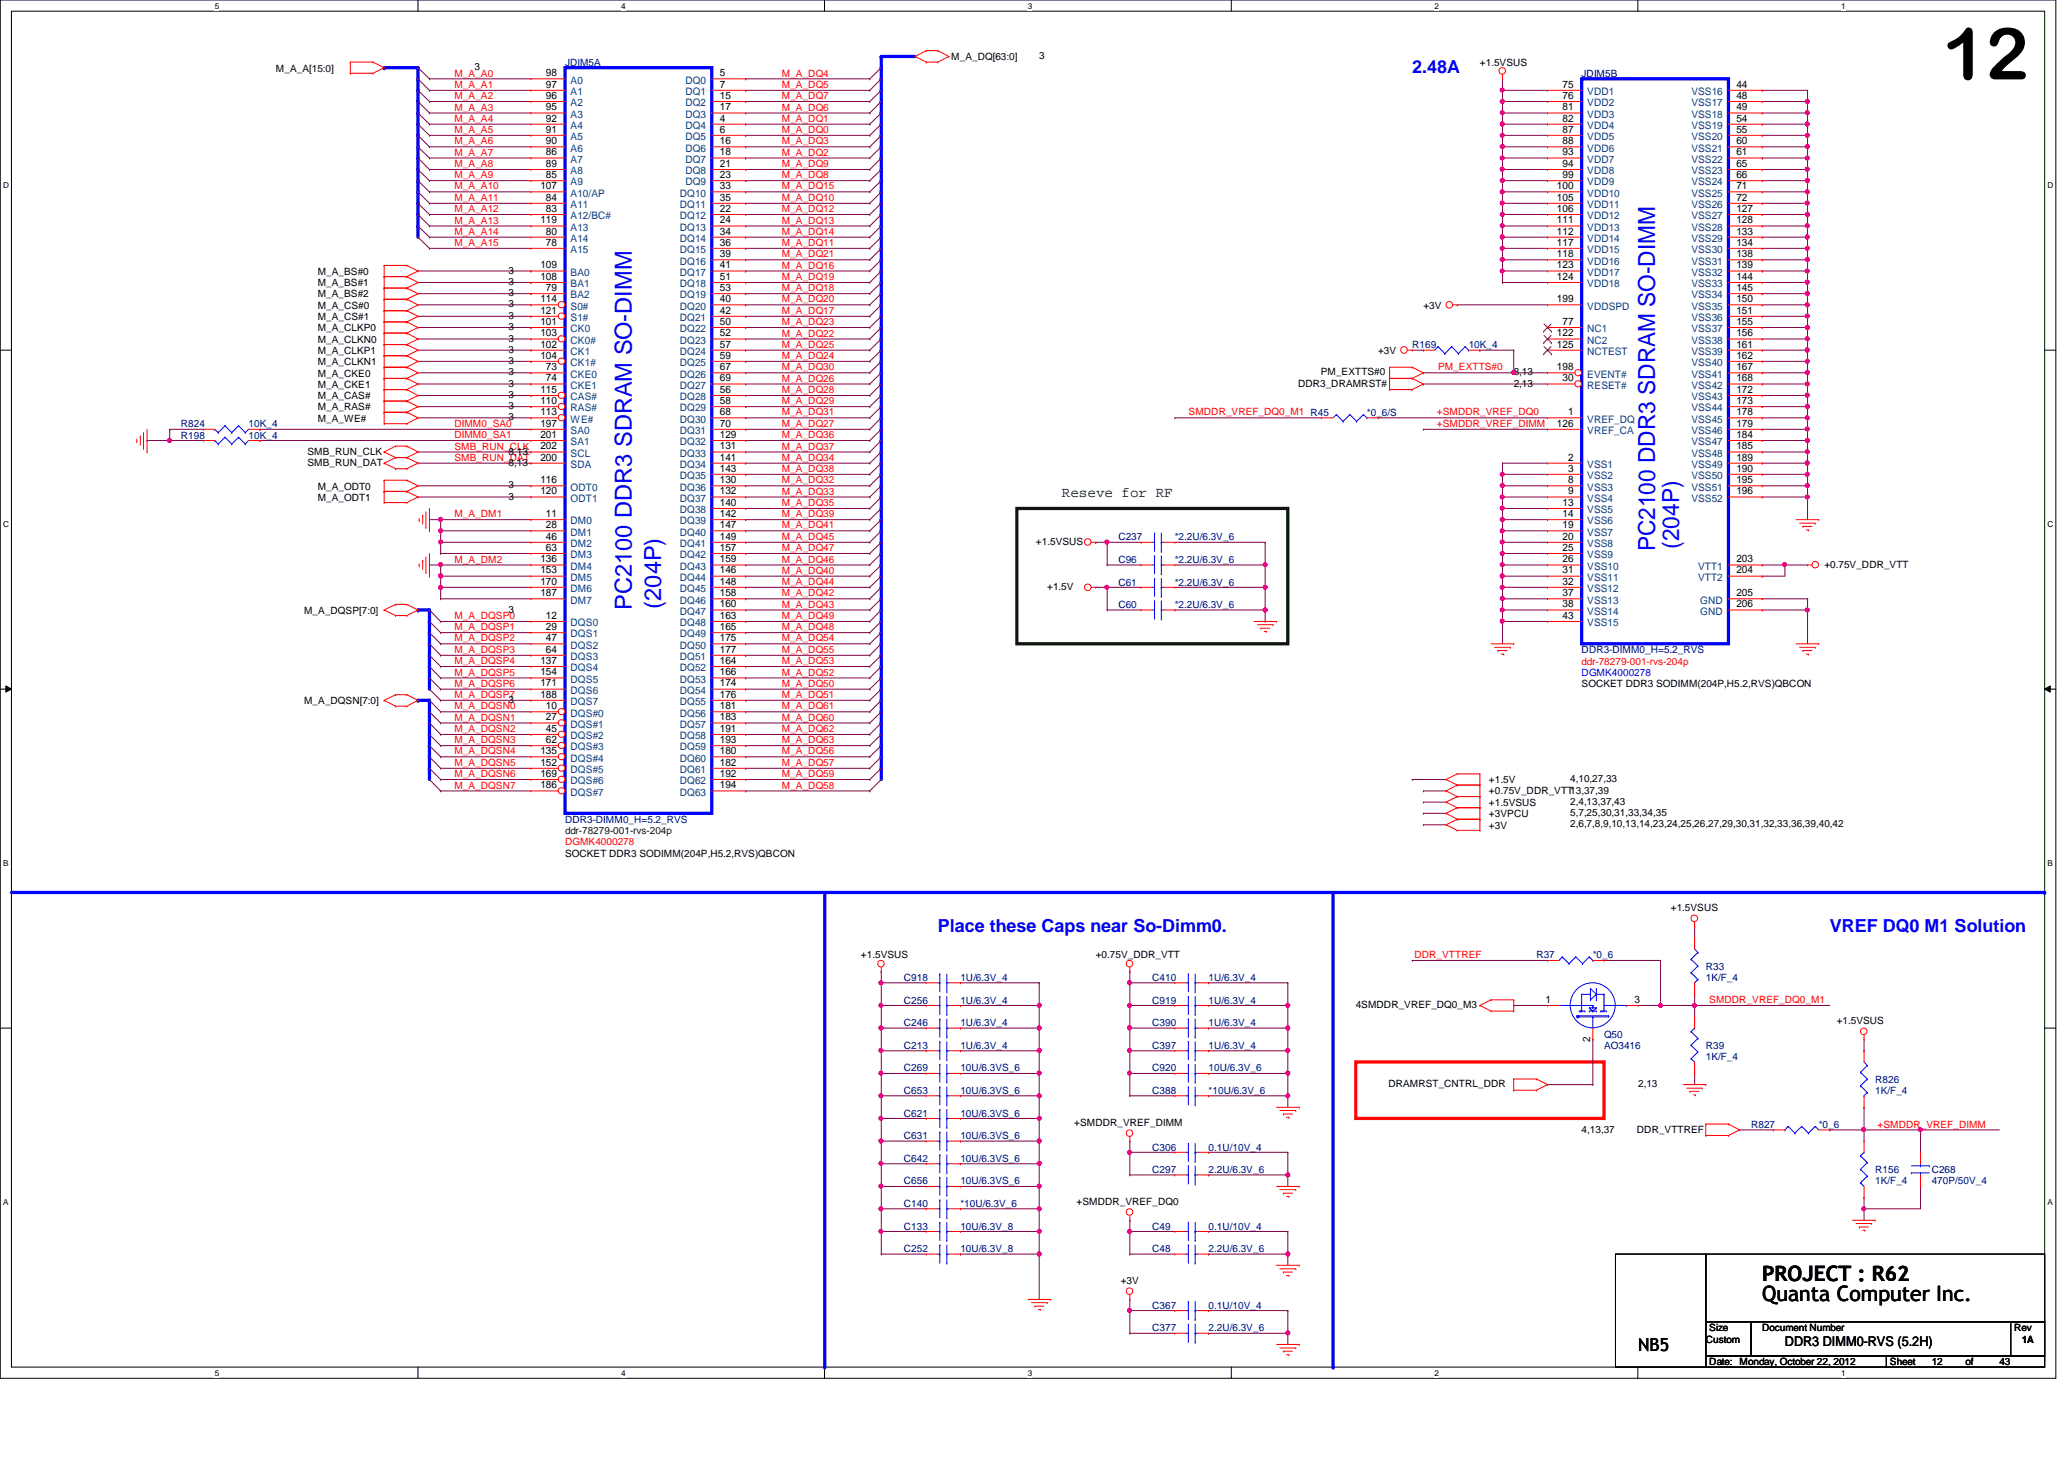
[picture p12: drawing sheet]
<svg xmlns="http://www.w3.org/2000/svg" width="297mm" height="210mm" viewBox="0 0 297 210" stroke-linecap="round" stroke-linejoin="round" font-family="sans-serif">
<defs><g id="words">
<text font-size="10.4" x="279.6" y="11.4">12</text>
<g font-size="3.4" fill="#00f">
<text x="238.2" y="79.3" transform="rotate(-90 238.2 79.3)">PC2100 DDR3 SDRAM SO-DIMM</text>
<text x="241.6" y="79" transform="rotate(-90 241.6 79)">(204P)</text>
<text x="90.9" y="87.8" transform="rotate(-90 90.9 87.8)">PC2100 DDR3 SDRAM SO-DIMM</text>
<text x="95.2" y="87.6" transform="rotate(-90 95.2 87.6)">(204P)</text>
</g>
<g font-size="3">
<text x="253.6" y="184.2">PROJECT : R62</text>
<text x="253.6" y="187.2">Quanta Computer Inc.</text>
</g>
<g font-size="2.6" fill="#00f">
<text x="203.2" y="10.5">2.48A</text>
<text x="135" y="134.1">Place these Caps near So-Dimm0.</text>
<text x="263.4" y="134.1">VREF DQ0 M1 Solution</text>
</g>
<text font-size="2.6" x="235.8" y="194.3">NB5</text>
<text font-size="2.1" fill="#004000" x="152.8" y="71.5">Reseve for RF</text>
<text font-size="1.9" x="256.9" y="193.6">DDR3 DIMM0-RVS (5.2H)</text>
<g font-size="1.5">
<text x="78.6" y="11">98</text>
<text x="103.6" y="11">5</text>
<text x="78.6" y="12.6">97</text>
<text x="78.6" y="14.2">96</text>
<text x="78.6" y="15.9">95</text>
<text x="78.6" y="17.5">92</text>
<text x="103.6" y="12.6">7</text>
<text x="103.6" y="14.2">15</text>
<text x="103.6" y="15.9">17</text>
<text x="103.6" y="17.5">4</text>
<text x="224.9" y="12.6">75</text>
<text x="224.9" y="14.2">76</text>
<text x="224.9" y="15.9">81</text>
<text x="224.9" y="17.5">82</text>
<text x="249.9" y="12.6">44</text>
<text x="249.9" y="14.2">48</text>
<text x="249.9" y="15.9">49</text>
<text x="249.9" y="17.5">54</text>
<text x="78.6" y="19.1">91</text>
<text x="78.6" y="20.7">90</text>
<text x="78.6" y="22.4">86</text>
<text x="103.6" y="19.1">6</text>
<text x="103.6" y="20.7">16</text>
<text x="103.6" y="22.4">18</text>
<text x="224.9" y="19.1">87</text>
<text x="224.9" y="20.7">88</text>
<text x="224.9" y="22.4">93</text>
<text x="249.9" y="19.1">55</text>
<text x="249.9" y="20.7">60</text>
<text x="249.9" y="22.4">61</text>
<text x="77.8" y="27.2">107</text>
<text x="78.6" y="24">89</text>
<text x="78.6" y="25.6">85</text>
<text x="78.6" y="28.9">84</text>
<text x="103.6" y="24">21</text>
<text x="103.6" y="25.6">23</text>
<text x="103.6" y="27.2">33</text>
<text x="103.6" y="28.9">35</text>
<text x="224.1" y="27.2">100</text>
<text x="224.1" y="28.9">105</text>
<text x="224.9" y="24">94</text>
<text x="224.9" y="25.6">99</text>
<text x="249.9" y="24">65</text>
<text x="249.9" y="25.6">66</text>
<text x="249.9" y="27.2">71</text>
<text x="249.9" y="28.9">72</text>
<text x="77.8" y="32.1">119</text>
<text x="78.6" y="30.5">83</text>
<text x="78.6" y="33.7">80</text>
<text x="78.6" y="35.3">78</text>
<text x="103.6" y="30.5">22</text>
<text x="103.6" y="32.1">24</text>
<text x="103.6" y="33.7">34</text>
<text x="103.6" y="35.3">36</text>
<text x="224.1" y="30.5">106</text>
<text x="224.1" y="32.1">111</text>
<text x="224.1" y="33.7">112</text>
<text x="224.1" y="35.3">117</text>
<text x="249.9" y="30.5">127</text>
<text x="249.9" y="32.1">128</text>
<text x="249.9" y="33.7">133</text>
<text x="249.9" y="35.3">134</text>
<text x="77.8" y="38.6">109</text>
<text x="77.8" y="40.3">108</text>
<text x="78.6" y="41.9">79</text>
<text x="103.6" y="37">39</text>
<text x="103.6" y="38.6">41</text>
<text x="103.6" y="40.3">51</text>
<text x="103.6" y="41.9">53</text>
<text x="224.1" y="37">118</text>
<text x="224.1" y="38.6">123</text>
<text x="224.1" y="40.3">124</text>
<text x="249.9" y="37">138</text>
<text x="249.9" y="38.6">139</text>
<text x="249.9" y="40.3">144</text>
<text x="249.9" y="41.9">145</text>
<text x="77.8" y="43.5">114</text>
<text x="77.8" y="45.1">121</text>
<text x="77.8" y="46.7">101</text>
<text x="103.6" y="43.5">40</text>
<text x="103.6" y="45.1">42</text>
<text x="103.6" y="46.7">50</text>
<text x="224.1" y="43.5">199</text>
<text x="224.9" y="46.7">77</text>
<text x="249.9" y="43.5">150</text>
<text x="249.9" y="45.1">151</text>
<text x="249.9" y="46.7">155</text>
<text x="77.8" y="48.4">103</text>
<text x="77.8" y="50">102</text>
<text x="77.8" y="51.6">104</text>
<text x="78.6" y="53.3">73</text>
<text x="103.6" y="48.4">52</text>
<text x="103.6" y="50">57</text>
<text x="103.6" y="51.6">59</text>
<text x="103.6" y="53.3">67</text>
<text x="224.1" y="48.4">122</text>
<text x="224.1" y="50">125</text>
<text x="224.1" y="53.3">198</text>
<text x="249.9" y="48.4">156</text>
<text x="249.9" y="50">161</text>
<text x="249.9" y="51.6">162</text>
<text x="249.9" y="53.3">167</text>
<text x="77.8" y="56.5">115</text>
<text x="77.8" y="58.1">110</text>
<text x="77.8" y="59.7">113</text>
<text x="78.6" y="54.9">74</text>
<text x="103.6" y="54.9">69</text>
<text x="103.6" y="56.5">56</text>
<text x="103.6" y="58.1">58</text>
<text x="103.6" y="59.7">68</text>
<text x="224.9" y="54.9">30</text>
<text x="225.7" y="59.7">1</text>
<text x="249.9" y="54.9">168</text>
<text x="249.9" y="56.5">172</text>
<text x="249.9" y="58.1">173</text>
<text x="249.9" y="59.7">178</text>
<text x="77.8" y="61.4">197</text>
<text x="77.8" y="63">201</text>
<text x="77.8" y="64.6">202</text>
<text x="103.6" y="61.4">70</text>
<text x="103.6" y="63">129</text>
<text x="103.6" y="64.6">131</text>
<text x="224.1" y="61.4">126</text>
<text x="249.9" y="61.4">179</text>
<text x="249.9" y="63">184</text>
<text x="249.9" y="64.6">185</text>
<text x="77.8" y="66.3">200</text>
<text x="77.8" y="69.5">116</text>
<text x="77.8" y="71.1">120</text>
<text x="103.6" y="66.3">141</text>
<text x="103.6" y="67.9">143</text>
<text x="103.6" y="69.5">130</text>
<text x="103.6" y="71.1">132</text>
<text x="225.7" y="66.3">2</text>
<text x="225.7" y="67.9">3</text>
<text x="225.7" y="69.5">8</text>
<text x="225.7" y="71.1">9</text>
<text x="249.9" y="66.3">189</text>
<text x="249.9" y="67.9">190</text>
<text x="249.9" y="69.5">195</text>
<text x="249.9" y="71.1">196</text>
<text x="78.6" y="74.4">11</text>
<text x="78.6" y="76">28</text>
<text x="78.6" y="77.6">46</text>
<text x="103.6" y="72.8">140</text>
<text x="103.6" y="74.4">142</text>
<text x="103.6" y="76">147</text>
<text x="103.6" y="77.6">149</text>
<text x="224.9" y="72.8">13</text>
<text x="224.9" y="74.4">14</text>
<text x="224.9" y="76">19</text>
<text x="224.9" y="77.6">20</text>
<text x="77.8" y="80.9">136</text>
<text x="77.8" y="82.5">153</text>
<text x="78.6" y="79.2">63</text>
<text x="103.6" y="79.2">157</text>
<text x="103.6" y="80.9">159</text>
<text x="103.6" y="82.5">146</text>
<text x="224.9" y="79.2">25</text>
<text x="224.9" y="80.9">26</text>
<text x="224.9" y="82.5">31</text>
<text x="249.9" y="80.9">203</text>
<text x="249.9" y="82.5">204</text>
<text x="77.8" y="84.1">170</text>
<text x="77.8" y="85.8">187</text>
<text x="78.6" y="89">12</text>
<text x="103.6" y="84.1">148</text>
<text x="103.6" y="85.8">158</text>
<text x="103.6" y="87.4">160</text>
<text x="103.6" y="89">163</text>
<text x="224.9" y="84.1">32</text>
<text x="224.9" y="85.8">37</text>
<text x="224.9" y="87.4">38</text>
<text x="224.9" y="89">43</text>
<text x="249.9" y="85.8">205</text>
<text x="249.9" y="87.4">206</text>
<text x="77.8" y="95.5">137</text>
<text x="78.6" y="90.6">29</text>
<text x="78.6" y="92.2">47</text>
<text x="78.6" y="93.9">64</text>
<text x="103.6" y="90.6">165</text>
<text x="103.6" y="92.2">175</text>
<text x="103.6" y="93.9">177</text>
<text x="103.6" y="95.5">164</text>
<text x="77.8" y="97.2">154</text>
<text x="77.8" y="98.8">171</text>
<text x="77.8" y="100.4">188</text>
<text x="103.6" y="97.2">166</text>
<text x="103.6" y="98.8">174</text>
<text x="103.6" y="100.4">176</text>
<text x="78.6" y="102">10</text>
<text x="78.6" y="103.6">27</text>
<text x="78.6" y="105.3">45</text>
<text x="78.6" y="106.9">62</text>
<text x="103.6" y="102">181</text>
<text x="103.6" y="103.6">183</text>
<text x="103.6" y="105.3">191</text>
<text x="103.6" y="106.9">193</text>
<text x="77.8" y="108.5">135</text>
<text x="77.8" y="110.2">152</text>
<text x="77.8" y="111.8">169</text>
<text x="77.8" y="113.4">186</text>
<text x="103.6" y="108.5">180</text>
<text x="103.6" y="110.2">182</text>
<text x="103.6" y="111.8">192</text>
<text x="103.6" y="113.4">194</text>
<text x="222.4" y="144.3">1</text>
<text x="228.9" y="149.9" transform="rotate(-90 228.9 149.9)">2</text>
<text x="235.2" y="144.3">3</text>
</g>
<g font-size="1.5" fill="#004080">
<text x="82.1" y="12">A0</text>
<text x="82.1" y="13.7">A1</text>
<text x="82.1" y="15.3">A2</text>
<text x="82.1" y="16.9">A3</text>
<text x="98.6" y="12">DQ0</text>
<text x="98.6" y="13.7">DQ1</text>
<text x="98.6" y="15.3">DQ2</text>
<text x="98.6" y="16.9">DQ3</text>
<text x="228.4" y="13.7">VDD1</text>
<text x="228.4" y="15.3">VDD2</text>
<text x="228.4" y="16.9">VDD3</text>
<text x="243.4" y="13.7">VSS16</text>
<text x="243.4" y="15.3">VSS17</text>
<text x="243.4" y="16.9">VSS18</text>
<text x="82.1" y="18.5">A4</text>
<text x="82.1" y="20.2">A5</text>
<text x="82.1" y="21.8">A6</text>
<text x="82.1" y="23.4">A7</text>
<text x="98.6" y="18.5">DQ4</text>
<text x="98.6" y="20.2">DQ5</text>
<text x="98.6" y="21.8">DQ6</text>
<text x="98.6" y="23.4">DQ7</text>
<text x="228.4" y="18.5">VDD4</text>
<text x="228.4" y="20.2">VDD5</text>
<text x="228.4" y="21.8">VDD6</text>
<text x="228.4" y="23.4">VDD7</text>
<text x="243.4" y="18.5">VSS19</text>
<text x="243.4" y="20.2">VSS20</text>
<text x="243.4" y="21.8">VSS21</text>
<text x="243.4" y="23.4">VSS22</text>
<text x="82.1" y="25.1">A8</text>
<text x="82.1" y="26.7">A9</text>
<text x="82.1" y="28.3">A10/AP</text>
<text x="82.1" y="29.9">A11</text>
<text x="97.8" y="28.3">DQ10</text>
<text x="97.8" y="29.9">DQ11</text>
<text x="98.6" y="25.1">DQ8</text>
<text x="98.6" y="26.7">DQ9</text>
<text x="228.4" y="25.1">VDD8</text>
<text x="228.4" y="26.7">VDD9</text>
<text x="228.4" y="28.3">VDD10</text>
<text x="228.4" y="29.9">VDD11</text>
<text x="243.4" y="25.1">VSS23</text>
<text x="243.4" y="26.7">VSS24</text>
<text x="243.4" y="28.3">VSS25</text>
<text x="243.4" y="29.9">VSS26</text>
<text x="82.1" y="31.5">A12/BC#</text>
<text x="82.1" y="33.2">A13</text>
<text x="82.1" y="34.8">A14</text>
<text x="97.8" y="31.5">DQ12</text>
<text x="97.8" y="33.2">DQ13</text>
<text x="97.8" y="34.8">DQ14</text>
<text x="228.4" y="31.5">VDD12</text>
<text x="228.4" y="33.2">VDD13</text>
<text x="228.4" y="34.8">VDD14</text>
<text x="243.4" y="31.5">VSS27</text>
<text x="243.4" y="33.2">VSS28</text>
<text x="243.4" y="34.8">VSS29</text>
<text x="82.1" y="36.4">A15</text>
<text x="82.1" y="39.7">BA0</text>
<text x="82.1" y="41.3">BA1</text>
<text x="97.8" y="36.4">DQ15</text>
<text x="97.8" y="38.1">DQ16</text>
<text x="97.8" y="39.7">DQ17</text>
<text x="97.8" y="41.3">DQ18</text>
<text x="228.4" y="36.4">VDD15</text>
<text x="228.4" y="38.1">VDD16</text>
<text x="228.4" y="39.7">VDD17</text>
<text x="228.4" y="41.3">VDD18</text>
<text x="243.4" y="36.4">VSS30</text>
<text x="243.4" y="38.1">VSS31</text>
<text x="243.4" y="39.7">VSS32</text>
<text x="243.4" y="41.3">VSS33</text>
<text x="82.1" y="42.9">BA2</text>
<text x="82.1" y="44.5">S0#</text>
<text x="82.1" y="46.2">S1#</text>
<text x="82.1" y="47.8">CK0</text>
<text x="97.8" y="42.9">DQ19</text>
<text x="97.8" y="44.5">DQ20</text>
<text x="97.8" y="46.2">DQ21</text>
<text x="97.8" y="47.8">DQ22</text>
<text x="228.4" y="44.5">VDDSPD</text>
<text x="228.4" y="47.8">NC1</text>
<text x="243.4" y="42.9">VSS34</text>
<text x="243.4" y="44.5">VSS35</text>
<text x="243.4" y="46.2">VSS36</text>
<text x="243.4" y="47.8">VSS37</text>
<text x="82.1" y="49.4">CK0#</text>
<text x="82.1" y="51.1">CK1</text>
<text x="82.1" y="52.7">CK1#</text>
<text x="97.8" y="49.4">DQ23</text>
<text x="97.8" y="51.1">DQ24</text>
<text x="97.8" y="52.7">DQ25</text>
<text x="228.4" y="49.4">NC2</text>
<text x="228.4" y="51.1">NCTEST</text>
<text x="243.4" y="49.4">VSS38</text>
<text x="243.4" y="51.1">VSS39</text>
<text x="243.4" y="52.7">VSS40</text>
<text x="82.1" y="54.3">CKE0</text>
<text x="82.1" y="55.9">CKE1</text>
<text x="82.1" y="57.6">CAS#</text>
<text x="82.1" y="59.2">RAS#</text>
<text x="97.8" y="54.3">DQ26</text>
<text x="97.8" y="55.9">DQ27</text>
<text x="97.8" y="57.6">DQ28</text>
<text x="97.8" y="59.2">DQ29</text>
<text x="228.4" y="54.3">EVENT#</text>
<text x="228.4" y="55.9">RESET#</text>
<text x="243.4" y="54.3">VSS41</text>
<text x="243.4" y="55.9">VSS42</text>
<text x="243.4" y="57.6">VSS43</text>
<text x="243.4" y="59.2">VSS44</text>
<text x="82.1" y="60.8">WE#</text>
<text x="82.1" y="62.4">SA0</text>
<text x="82.1" y="64.1">SA1</text>
<text x="82.1" y="65.7">SCL</text>
<text x="97.8" y="60.8">DQ30</text>
<text x="97.8" y="62.4">DQ31</text>
<text x="97.8" y="64.1">DQ32</text>
<text x="97.8" y="65.7">DQ33</text>
<text x="228.4" y="60.8">VREF_DQ</text>
<text x="228.4" y="62.4">VREF_CA</text>
<text x="243.4" y="60.8">VSS45</text>
<text x="243.4" y="62.4">VSS46</text>
<text x="243.4" y="64.1">VSS47</text>
<text x="243.4" y="65.7">VSS48</text>
<text x="82.1" y="67.3">SDA</text>
<text x="82.1" y="70.6">ODT0</text>
<text x="97.8" y="67.3">DQ34</text>
<text x="97.8" y="68.9">DQ35</text>
<text x="97.8" y="70.6">DQ36</text>
<text x="228.4" y="67.3">VSS1</text>
<text x="228.4" y="68.9">VSS2</text>
<text x="228.4" y="70.6">VSS3</text>
<text x="243.4" y="67.3">VSS49</text>
<text x="243.4" y="68.9">VSS50</text>
<text x="243.4" y="70.6">VSS51</text>
<text x="82.1" y="72.2">ODT1</text>
<text x="82.1" y="75.4">DM0</text>
<text x="82.1" y="77">DM1</text>
<text x="97.8" y="72.2">DQ37</text>
<text x="97.8" y="73.8">DQ38</text>
<text x="97.8" y="75.4">DQ39</text>
<text x="97.8" y="77">DQ40</text>
<text x="228.4" y="72.2">VSS4</text>
<text x="228.4" y="73.8">VSS5</text>
<text x="228.4" y="75.4">VSS6</text>
<text x="228.4" y="77">VSS7</text>
<text x="243.4" y="72.2">VSS52</text>
<text x="82.1" y="78.7">DM2</text>
<text x="82.1" y="80.3">DM3</text>
<text x="82.1" y="82">DM4</text>
<text x="82.1" y="83.6">DM5</text>
<text x="97.8" y="78.7">DQ41</text>
<text x="97.8" y="80.3">DQ42</text>
<text x="97.8" y="82">DQ43</text>
<text x="97.8" y="83.6">DQ44</text>
<text x="228.4" y="78.7">VSS8</text>
<text x="228.4" y="80.3">VSS9</text>
<text x="228.4" y="82">VSS10</text>
<text x="228.4" y="83.6">VSS11</text>
<text x="244.4" y="82">VTT1</text>
<text x="244.4" y="83.6">VTT2</text>
<text x="82.1" y="85.2">DM6</text>
<text x="82.1" y="86.8">DM7</text>
<text x="97.8" y="85.2">DQ45</text>
<text x="97.8" y="86.8">DQ46</text>
<text x="97.8" y="88.4">DQ47</text>
<text x="228.4" y="85.2">VSS12</text>
<text x="228.4" y="86.8">VSS13</text>
<text x="228.4" y="88.4">VSS14</text>
<text x="244.7" y="86.8">GND</text>
<text x="244.7" y="88.4">GND</text>
<text x="82.1" y="90.1">DQS0</text>
<text x="82.1" y="91.7">DQS1</text>
<text x="82.1" y="93.3">DQS2</text>
<text x="82.1" y="95">DQS3</text>
<text x="97.8" y="90.1">DQ48</text>
<text x="97.8" y="91.7">DQ49</text>
<text x="97.8" y="93.3">DQ50</text>
<text x="97.8" y="95">DQ51</text>
<text x="228.4" y="90.1">VSS15</text>
<text x="82.1" y="96.6">DQS4</text>
<text x="82.1" y="98.2">DQS5</text>
<text x="82.1" y="99.8">DQS6</text>
<text x="82.1" y="101.4">DQS7</text>
<text x="97.8" y="96.6">DQ52</text>
<text x="97.8" y="98.2">DQ53</text>
<text x="97.8" y="99.8">DQ54</text>
<text x="97.8" y="101.4">DQ55</text>
<text x="82.1" y="103.1">DQS#0</text>
<text x="82.1" y="104.7">DQS#1</text>
<text x="82.1" y="106.3">DQS#2</text>
<text x="82.1" y="107.9">DQS#3</text>
<text x="97.8" y="103.1">DQ56</text>
<text x="97.8" y="104.7">DQ57</text>
<text x="97.8" y="106.3">DQ58</text>
<text x="97.8" y="107.9">DQ59</text>
<text x="82.1" y="109.6">DQS#4</text>
<text x="82.1" y="111.2">DQS#5</text>
<text x="82.1" y="112.8">DQS#6</text>
<text x="97.8" y="109.6">DQ60</text>
<text x="97.8" y="111.2">DQ61</text>
<text x="97.8" y="112.8">DQ62</text>
<text x="82.1" y="114.5">DQS#7</text>
<text x="97.8" y="114.5">DQ63</text>
</g>
<g font-size="1.4">
<text x="39.7" y="10.3">M_A_A[15:0]</text>
<text x="68.3" y="10.1">3</text>
<text x="136.9" y="8.6">M_A_DQ[63:0]</text>
<text x="149.6" y="8.5">3</text>
<text x="213" y="9.5">+1.5VSUS</text>
<text x="45.7" y="39.5">M_A_BS#0</text>
<text x="45.7" y="41.1">M_A_BS#1</text>
<text x="73.2" y="39.4">3</text>
<text x="73.2" y="41">3</text>
<text x="45.7" y="42.8">M_A_BS#2</text>
<text x="45.7" y="44.4">M_A_CS#0</text>
<text x="45.7" y="46.1">M_A_CS#1</text>
<text x="45.7" y="47.7">M_A_CLKP0</text>
<text x="73.2" y="42.6">3</text>
<text x="73.2" y="44.2">3</text>
<text x="73.2" y="45.9">3</text>
<text x="73.2" y="47.5">3</text>
<text x="204.8" y="44.4">+3V</text>
<text x="45.7" y="49.3">M_A_CLKN0</text>
<text x="45.7" y="50.9">M_A_CLKP1</text>
<text x="45.7" y="52.5">M_A_CLKN1</text>
<text x="73.2" y="49.1">3</text>
<text x="73.2" y="50.8">3</text>
<text x="73.2" y="52.4">3</text>
<text x="198.3" y="50.9">+3V</text>
<text x="45.7" y="54.2">M_A_CKE0</text>
<text x="45.7" y="55.8">M_A_CKE1</text>
<text x="45.7" y="57.4">M_A_CAS#</text>
<text x="45.7" y="59.1">M_A_RAS#</text>
<text x="73.2" y="54">3</text>
<text x="73.2" y="55.6">3</text>
<text x="73.2" y="57.3">3</text>
<text x="73.2" y="58.9">3</text>
<text x="186.8" y="55.6">DDR3_DRAMRST#</text>
<text x="190.1" y="54">PM_EXTTS#0</text>
<text x="217.8" y="55.6">2,13</text>
<text x="217.8" y="54">8,13</text>
<text x="44.2" y="65.4">SMB_RUN_CLK</text>
<text x="45.7" y="60.7">M_A_WE#</text>
<text x="73.2" y="60.5">3</text>
<text x="73.2" y="65.4">8,13</text>
<text x="44.2" y="67">SMB_RUN_DAT</text>
<text x="45.7" y="70.4">M_A_ODT0</text>
<text x="73.2" y="67">8,13</text>
<text x="73.2" y="70.3">3</text>
<text x="73.2" y="71.9">3</text>
<text x="45.7" y="72.1">M_A_ODT1</text>
<text x="149.1" y="78.4">+1.5VSUS</text>
<text x="262.5" y="81.7">+0.75V_DDR_VTT</text>
<text x="43.8" y="88.3">M_A_DQSP[7:0]</text>
<text x="73.2" y="88.1">3</text>
<text x="150.7" y="84.9">+1.5V</text>
<text x="43.8" y="101.3">M_A_DQSN[7:0]</text>
<text x="73.2" y="101.1">3</text>
<text x="227.6" y="98.9">SOCKET DDR3 SODIMM(204P,H5.2,RVS)QBCON</text>
<text x="214.3" y="112.7">+1.5V</text>
<text x="226" y="112.5">4,10,27,33</text>
<text x="214.3" y="119.2">+3V</text>
<text x="214.3" y="116">+1.5VSUS</text>
<text x="214.3" y="114.3">+0.75V_DDR_VTT13,37,39</text>
<text x="214.3" y="117.6">+3VPCU</text>
<text x="226" y="119">2,6,7,8,9,10,13,14,23,24,25,26,27,29,30,31,32,33,36,39,40,42</text>
<text x="226" y="115.8">2,4,13,37,43</text>
<text x="226" y="117.4">5,7,25,30,31,33,34,35</text>
<text x="81.3" y="123.3">SOCKET DDR3 SODIMM(204P,H5.2,RVS)QBCON</text>
<text x="240.5" y="131.1">+1.5VSUS</text>
<text x="123.9" y="137.9">+1.5VSUS</text>
<text x="157.7" y="137.9">+0.75V_DDR_VTT</text>
<text x="195.1" y="145">4SMDDR_VREF_DQ0_M3</text>
<text x="264.3" y="147.3">+1.5VSUS</text>
<text x="154.6" y="162">+SMDDR_VREF_DIMM</text>
<text x="199.8" y="156.4">DRAMRST_CNTRL_DDR</text>
<text x="235.8" y="156.4">2,13</text>
<text x="227.6" y="162.9">4,13,37</text>
<text x="235.6" y="162.9">DDR_VTTREF</text>
<text x="154.9" y="173.3">+SMDDR_VREF_DQ0</text>
<text x="161.3" y="184.7">+3V</text>
<text x="246" y="191.5">Size</text>
<text x="253.6" y="191.5">Document Number</text>
<text x="289.9" y="191.5">Rev</text>
<text x="245.5" y="193.2">Custom</text>
<text x="246" y="196.4">Date: Monday, October 22, 2012</text>
<text x="272" y="196.4">Sheet</text>
<text x="278" y="196.4">12</text>
<text x="282.9" y="196.4">of</text>
<text x="287.7" y="196.4">43</text>
<text x="291" y="193.2">1A</text>
</g>
<g font-size="1.4" fill="#f00">
<text x="65.4" y="11">M_A_A0</text>
<text x="112.5" y="11">M_A_DQ4</text>
<text x="65.4" y="17.5">M_A_A4</text>
<text x="65.4" y="14.3">M_A_A2</text>
<text x="65.4" y="15.9">M_A_A3</text>
<text x="65.4" y="12.7">M_A_A1</text>
<text x="112.5" y="12.7">M_A_DQ5</text>
<text x="112.5" y="14.3">M_A_DQ7</text>
<text x="112.5" y="15.9">M_A_DQ6</text>
<text x="112.5" y="17.5">M_A_DQ1</text>
<text x="65.4" y="22.4">M_A_A7</text>
<text x="65.4" y="20.8">M_A_A6</text>
<text x="65.4" y="19.1">M_A_A5</text>
<text x="112.5" y="19.1">M_A_DQ0</text>
<text x="112.5" y="20.8">M_A_DQ3</text>
<text x="112.5" y="22.4">M_A_DQ2</text>
<text x="65.4" y="28.9">M_A_A11</text>
<text x="65.4" y="27.3">M_A_A10</text>
<text x="65.4" y="25.7">M_A_A9</text>
<text x="65.4" y="24">M_A_A8</text>
<text x="112.5" y="24">M_A_DQ9</text>
<text x="112.5" y="25.7">M_A_DQ8</text>
<text x="112.5" y="27.3">M_A_DQ15</text>
<text x="112.5" y="28.9">M_A_DQ10</text>
<text x="65.4" y="35.4">M_A_A15</text>
<text x="65.4" y="33.8">M_A_A14</text>
<text x="65.4" y="32.2">M_A_A13</text>
<text x="65.4" y="30.5">M_A_A12</text>
<text x="112.5" y="30.5">M_A_DQ12</text>
<text x="112.5" y="32.2">M_A_DQ13</text>
<text x="112.5" y="35.4">M_A_DQ11</text>
<text x="112.5" y="33.8">M_A_DQ14</text>
<text x="112.5" y="37">M_A_DQ21</text>
<text x="112.5" y="38.7">M_A_DQ16</text>
<text x="112.5" y="40.3">M_A_DQ19</text>
<text x="112.5" y="41.9">M_A_DQ18</text>
<text x="112.5" y="43.5">M_A_DQ20</text>
<text x="112.5" y="45.2">M_A_DQ17</text>
<text x="112.5" y="46.8">M_A_DQ23</text>
<text x="112.5" y="51.6">M_A_DQ24</text>
<text x="112.5" y="53.3">M_A_DQ30</text>
<text x="112.5" y="50">M_A_DQ25</text>
<text x="112.5" y="48.4">M_A_DQ22</text>
<text x="207" y="53.3">PM_EXTTS#0</text>
<text x="112.5" y="54.9">M_A_DQ26</text>
<text x="112.5" y="56.6">M_A_DQ28</text>
<text x="112.5" y="58.2">M_A_DQ29</text>
<text x="112.5" y="59.8">M_A_DQ31</text>
<text x="171.1" y="59.8">SMDDR_VREF_DQ0_M1 R45</text>
<text x="206.8" y="59.8">+SMDDR_VREF_DQ0</text>
<text x="65.4" y="64.7">SMB_RUN_CLK</text>
<text x="65.4" y="61.4">DIMM0_SA0</text>
<text x="65.4" y="63">DIMM0_SA1</text>
<text x="112.5" y="61.4">M_A_DQ27</text>
<text x="112.5" y="63">M_A_DQ36</text>
<text x="112.5" y="64.7">M_A_DQ37</text>
<text x="206.8" y="61.4">+SMDDR_VREF_DIMM</text>
<text x="65.4" y="66.3">SMB_RUN_DAT</text>
<text x="112.5" y="67.9">M_A_DQ38</text>
<text x="112.5" y="69.6">M_A_DQ32</text>
<text x="112.5" y="71.2">M_A_DQ33</text>
<text x="112.5" y="66.3">M_A_DQ34</text>
<text x="65.4" y="74.4">M_A_DM1</text>
<text x="112.5" y="72.8">M_A_DQ35</text>
<text x="112.5" y="74.4">M_A_DQ39</text>
<text x="112.5" y="76">M_A_DQ41</text>
<text x="112.5" y="77.7">M_A_DQ45</text>
<text x="65.4" y="80.9">M_A_DM2</text>
<text x="112.5" y="79.3">M_A_DQ47</text>
<text x="112.5" y="80.9">M_A_DQ46</text>
<text x="112.5" y="82.5">M_A_DQ40</text>
<text x="65.4" y="89.1">M_A_DQSP0</text>
<text x="112.5" y="84.2">M_A_DQ44</text>
<text x="112.5" y="85.8">M_A_DQ42</text>
<text x="112.5" y="87.4">M_A_DQ43</text>
<text x="112.5" y="89.1">M_A_DQ49</text>
<text x="65.4" y="90.7">M_A_DQSP1</text>
<text x="65.4" y="92.3">M_A_DQSP2</text>
<text x="65.4" y="93.9">M_A_DQSP3</text>
<text x="65.4" y="95.5">M_A_DQSP4</text>
<text x="112.5" y="90.7">M_A_DQ48</text>
<text x="112.5" y="92.3">M_A_DQ54</text>
<text x="112.5" y="93.9">M_A_DQ55</text>
<text x="112.5" y="95.5">M_A_DQ53</text>
<text x="227.6" y="95.6">ddr-78279-001-rvs-204p</text>
<text x="65.4" y="97.2">M_A_DQSP5</text>
<text x="65.4" y="98.8">M_A_DQSP6</text>
<text x="65.4" y="100.4">M_A_DQSP7</text>
<text x="112.5" y="97.2">M_A_DQ52</text>
<text x="112.5" y="100.4">M_A_DQ51</text>
<text x="112.5" y="98.8">M_A_DQ50</text>
<text x="65.4" y="102.1">M_A_DQSN0</text>
<text x="65.4" y="103.7">M_A_DQSN1</text>
<text x="65.4" y="105.3">M_A_DQSN2</text>
<text x="65.4" y="106.9">M_A_DQSN3</text>
<text x="112.5" y="102.1">M_A_DQ61</text>
<text x="112.5" y="103.7">M_A_DQ60</text>
<text x="112.5" y="105.3">M_A_DQ62</text>
<text x="112.5" y="106.9">M_A_DQ63</text>
<text x="65.4" y="108.5">M_A_DQSN4</text>
<text x="65.4" y="110.2">M_A_DQSN5</text>
<text x="65.4" y="111.8">M_A_DQSN6</text>
<text x="65.4" y="113.5">M_A_DQSN7</text>
<text x="112.5" y="108.5">M_A_DQ56</text>
<text x="112.5" y="110.2">M_A_DQ57</text>
<text x="112.5" y="111.8">M_A_DQ59</text>
<text x="112.5" y="113.5">M_A_DQ58</text>
<text x="81.3" y="121.6">DGMK4000278</text>
<text x="203.6" y="137.8">DDR_VTTREF</text>
<text x="246" y="144.3">SMDDR_VREF_DQ0_M1</text>
<text x="270.2" y="162.2">+SMDDR_VREF_DIMM</text>
</g>
<g font-size="1.4" fill="#000080">
<text x="81.3" y="9.5">JDIM5A</text>
<text x="227.6" y="11.1">JDIM5B</text>
<text x="203.2" y="50.1">R169</text>
<text x="211.4" y="50.1">10K_4</text>
<text x="196.7" y="59.9">*0_6/S</text>
<text x="26" y="61.5">R824</text>
<text x="26" y="63.1">R198</text>
<text x="35.8" y="61.5">10K_4</text>
<text x="35.8" y="63.1">10K_4</text>
<text x="160.9" y="77.7">C237</text>
<text x="169.1" y="77.7">*2.2U/6.3V_6</text>
<text x="160.9" y="81">C96</text>
<text x="169.1" y="81">*2.2U/6.3V_6</text>
<text x="160.9" y="87.5">C60</text>
<text x="160.9" y="84.2">C61</text>
<text x="169.1" y="87.5">*2.2U/6.3V_6</text>
<text x="169.1" y="84.2">*2.2U/6.3V_6</text>
<text x="227.6" y="94">DDR3-DIMM0_H=5.2_RVS</text>
<text x="81.3" y="118.4">DDR3-DIMM0_H=5.2_RVS</text>
<text x="221.1" y="137.9">R37</text>
<text x="229.2" y="137.9">*0_6</text>
<text x="130.1" y="141.1">C918</text>
<text x="138.2" y="141.1">1U/6.3V_4</text>
<text x="165.8" y="141.1">C410</text>
<text x="173.9" y="141.1">1U/6.3V_4</text>
<text x="245.5" y="139.5">R33</text>
<text x="245.5" y="141.1">1K/F_4</text>
<text x="130.1" y="144.4">C256</text>
<text x="130.1" y="147.7">C246</text>
<text x="138.2" y="144.4">1U/6.3V_4</text>
<text x="138.2" y="147.7">1U/6.3V_4</text>
<text x="165.8" y="147.7">C390</text>
<text x="165.8" y="144.4">C919</text>
<text x="173.9" y="147.7">1U/6.3V_4</text>
<text x="173.9" y="144.4">1U/6.3V_4</text>
<text x="230.8" y="149.3">Q50</text>
<text x="130.1" y="150.9">C213</text>
<text x="130.1" y="154.1">C269</text>
<text x="138.2" y="150.9">1U/6.3V_4</text>
<text x="138.2" y="154.1">10U/6.3VS_6</text>
<text x="165.8" y="154.1">C920</text>
<text x="165.8" y="150.9">C397</text>
<text x="173.9" y="154.1">10U/6.3V_6</text>
<text x="173.9" y="150.9">1U/6.3V_4</text>
<text x="230.8" y="150.9">AO3416</text>
<text x="245.5" y="150.9">R39</text>
<text x="245.5" y="152.5">1K/F_4</text>
<text x="269.9" y="155.8">R826</text>
<text x="130.1" y="160.7">C621</text>
<text x="130.1" y="157.4">C653</text>
<text x="138.2" y="160.7">10U/6.3VS_6</text>
<text x="138.2" y="157.4">10U/6.3VS_6</text>
<text x="165.8" y="157.4">C388</text>
<text x="173.9" y="157.4">*10U/6.3V_6</text>
<text x="269.9" y="157.4">1K/F_4</text>
<text x="130.1" y="167.1">C642</text>
<text x="130.1" y="163.9">C631</text>
<text x="138.2" y="167.1">10U/6.3VS_6</text>
<text x="138.2" y="163.9">10U/6.3VS_6</text>
<text x="165.8" y="165.5">C306</text>
<text x="173.9" y="165.5">0.1U/10V_4</text>
<text x="252" y="162.3">R827</text>
<text x="261.7" y="162.3">*0_6</text>
<text x="130.1" y="173.7">C140</text>
<text x="130.1" y="170.4">C656</text>
<text x="138.2" y="173.7">*10U/6.3V_6</text>
<text x="138.2" y="170.4">10U/6.3VS_6</text>
<text x="165.8" y="168.8">C297</text>
<text x="173.9" y="168.8">2.2U/6.3V_6</text>
<text x="269.9" y="168.8">R156</text>
<text x="269.9" y="170.4">1K/F_4</text>
<text x="278" y="168.8">C268</text>
<text x="278" y="170.4">470P/50V_4</text>
<text x="130.1" y="176.9">C133</text>
<text x="138.2" y="176.9">10U/6.3V_8</text>
<text x="165.8" y="176.9">C49</text>
<text x="173.9" y="176.9">0.1U/10V_4</text>
<text x="130.1" y="180.2">C252</text>
<text x="138.2" y="180.2">10U/6.3V_8</text>
<text x="165.8" y="180.2">C48</text>
<text x="173.9" y="180.2">2.2U/6.3V_6</text>
<text x="165.8" y="191.5">C377</text>
<text x="165.8" y="188.3">C367</text>
<text x="173.9" y="191.5">2.2U/6.3V_6</text>
<text x="173.9" y="188.3">0.1U/10V_4</text>
</g>
<text font-size="1.4" fill="#00f" x="227.6" y="97.2">DGMK4000278</text>
<text font-size="1.4" fill="#004000" x="81.3" y="120">ddr-78279-001-rvs-204p</text>
<g font-size="1.2">
<text x="30.9" y="1.2">5</text>
<text x="89.4" y="1.2">4</text>
<text x="147.9" y="1.2">3</text>
<text x="206.5" y="1.2">2</text>
<text x="265" y="1.2">1</text>
<text x=".5" y="27.1">D</text>
<text x="294.7" y="27.1">D</text>
<text x=".5" y="75.8">C</text>
<text x="294.7" y="75.8">C</text>
<text x=".5" y="124.6">B</text>
<text x="294.7" y="124.6">B</text>
<text x=".5" y="173.4">A</text>
<text x="294.7" y="173.4">A</text>
<text x="30.9" y="197.9">5</text>
<text x="89.4" y="197.9">4</text>
<text x="147.9" y="197.9">3</text>
<text x="206.5" y="197.9">2</text>
<text x="265" y="197.9">1</text>
</g>
</g></defs>
<path d="M0 0h295.9v198.3h-295.9zM1.6 1.6h292.7v195.1h-292.7z" fill="none" stroke="#000" stroke-width=".14"/>
<g fill="#fff">
<path d="M30.9 .2h.6v1.3h-.6z"/>
<path d="M30.9 196.9h.6v1.3h-.6z"/>
</g>
<path d="M60.2 0v1.6M60.2 196.7v1.6" fill="none" stroke="#000" stroke-width=".14"/>
<g fill="#fff">
<path d="M89.4 .2h.6v1.3h-.6z"/>
<path d="M89.4 196.9h.6v1.3h-.6z"/>
</g>
<path d="M118.7 0v1.6M118.7 196.7v1.6" fill="none" stroke="#000" stroke-width=".14"/>
<g fill="#fff">
<path d="M147.9 .2h.6v1.3h-.6z"/>
<path d="M147.9 196.9h.6v1.3h-.6z"/>
</g>
<path d="M177.2 0v1.6M177.2 196.7v1.6" fill="none" stroke="#000" stroke-width=".14"/>
<g fill="#fff">
<path d="M206.5 .2h.5v1.3h-.5z"/>
<path d="M206.5 196.9h.5v1.3h-.5z"/>
</g>
<path d="M235.7 0v1.6M235.7 196.7v1.6" fill="none" stroke="#000" stroke-width=".14"/>
<g fill="#fff">
<path d="M265 .2h.6v1.3h-.6z"/>
<path d="M265 196.9h.6v1.3h-.6z"/>
<path d="M.5 26h.8v1.3h-.8z"/>
<path d="M294.7 26h.8v1.3h-.8z"/>
<path d="M.5 74.8h.8v1.3h-.8z"/>
<path d="M294.7 74.8h.8v1.3h-.8z"/>
</g>
<path d="M0 50.4h1.6M294.3 50.4h1.6" fill="none" stroke="#000" stroke-width=".14"/>
<g fill="#fff">
<path d="M.5 123.5h.7v1.3h-.7z"/>
<path d="M294.7 123.5h.7v1.3h-.7z"/>
</g>
<path d="M0 99.1h1.6M.8 98.7l.8 .4-.8 .5zM294.3 99.1l.8-.4v.9zM294.3 99.1h1.6" fill="none" stroke="#000" stroke-width=".14"/>
<path d="M.8 98.7l.8 .4-.8 .5zM294.3 99.1l.8-.4v.9z" fill="#000"/>
<g fill="#fff">
<path d="M.5 172.3h.7v1.3h-.7z"/>
<path d="M294.7 172.3h.7v1.3h-.7z"/>
</g>
<path d="M0 147.9h1.6M294.3 147.9h1.6" fill="none" stroke="#000" stroke-width=".14"/>
<path d="M118.7 128.4v68.3" fill="none" stroke="#00f" stroke-width=".47"/>
<circle cx="118.7" cy="196.7" r=".23" fill="#00f"/>
<path d="M191.9 128.4v68.3" fill="none" stroke="#00f" stroke-width=".47"/>
<circle cx="191.9" cy="196.7" r=".23" fill="#00f"/>
<path d="M1.6 128.4h292.7" fill="none" stroke="#00f" stroke-width=".47"/>
<circle cx="294.3" cy="128.4" r=".23" fill="#00f"/>
<path d="M146.3 73.2h39v19.4h-39z" fill="none" stroke="#004000" stroke-width=".47"/>
<path d="M195.1 152.8h35.7v8.1h-35.7z" fill="none" stroke="#f00" stroke-width=".47"/>
<g fill="none" stroke="#800040" stroke-width=".14">
<path d="M61.8 11.3h.1M61.8 19.5h.1M61.8 17.9h.1M61.8 14.6h.1M61.8 16.3h.1M61.8 13h.1M61.8 11.3h14.6M61.8 19.5h14.6M61.8 17.9h14.6M61.8 14.6h14.6M61.8 16.3h14.6M61.8 13h14.6"/>
<path d="M61.8 35.7h.1M61.8 34.1h.1M61.8 32.5h.1M61.8 30.9h.1M61.8 29.3h.1M61.8 27.6h.1M61.8 26h.1M61.8 24.4h.1M61.8 22.7h.1M61.8 21.1h.1M61.8 35.7h14.6M61.8 34.1h14.6"/>
<path d="M61.8 32.5h14.6M61.8 30.9h14.6M61.8 29.3h14.6M61.8 27.6h14.6M61.8 26h14.6M61.8 24.4h14.6M61.8 22.7h14.6M61.8 21.1h14.6"/>
</g>
<path d="M55.3 9.7h4.9" fill="none" stroke="#00f" stroke-width=".47"/>
<circle cx="55.3" cy="9.7" r=".23" fill="#00f"/>
<g fill="none" stroke="#800040" stroke-width=".14">
<path d="M60.2 39h16.2M76.4 39h.1M60.2 58.5h16.2M60.2 56.9h16.2M60.2 55.2h16.2M60.2 53.6h16.2M60.2 52h16.2M60.2 50.4h16.2M60.2 48.8h16.2M60.2 47.1h16.2M60.2 45.5h16.2M60.2 43.9h16.2"/>
<path d="M60.2 42.2h16.2M60.2 40.6h16.2M76.4 58.5h.1M76.4 56.9h.1M76.4 55.2h.1M76.4 53.6h.1M76.4 52h.1M76.4 50.4h.1M76.4 48.8h.1M76.4 47.1h.1M76.4 45.5h.1M76.4 43.9h.1"/>
<path d="M76.4 42.2h.1M76.4 40.6h.1M60.2 60.1h16.2M60.2 65h16.2M60.2 66.6h16.2M60.2 69.9h16.2M60.2 71.5h16.2M63.4 74.8h.1M63.4 74.8h13M76.4 60.1h.1M76.4 65h.1M76.4 66.6h.1"/>
<path d="M76.4 69.9h.1M76.4 71.5h.1"/>
</g>
<circle cx="63.4" cy="74.7" r=".31" fill="#f0f"/>
<circle cx="63.4" cy="74.7" r=".31" fill="none" stroke="#f0f" stroke-width=".14"/>
<path d="M63.4 76.4h.1M63.4 76.4h13" fill="none" stroke="#800040" stroke-width=".14"/>
<circle cx="63.4" cy="76.4" r=".3" fill="#f0f"/>
<circle cx="63.4" cy="76.4" r=".3" fill="none" stroke="#f0f" stroke-width=".14"/>
<path d="M63.4 78h.1M63.4 78h13" fill="none" stroke="#800040" stroke-width=".14"/>
<circle cx="63.4" cy="78" r=".3" fill="#f0f"/>
<circle cx="63.4" cy="78" r=".3" fill="none" stroke="#f0f" stroke-width=".14"/>
<path d="M63.4 79.6h.1M63.4 79.6h13M63.4 81.3h.1M63.4 81.3h13" fill="none" stroke="#800040" stroke-width=".14"/>
<circle cx="63.4" cy="81.2" r=".3" fill="#f0f"/>
<circle cx="63.4" cy="81.2" r=".3" fill="none" stroke="#f0f" stroke-width=".14"/>
<path d="M63.4 82.9h.1M63.4 82.9h13" fill="none" stroke="#800040" stroke-width=".14"/>
<circle cx="63.4" cy="82.9" r=".31" fill="#f0f"/>
<circle cx="63.4" cy="82.9" r=".31" fill="none" stroke="#f0f" stroke-width=".14"/>
<path d="M63.4 84.5h.1M63.4 84.5h13" fill="none" stroke="#800040" stroke-width=".14"/>
<circle cx="63.4" cy="84.5" r=".3" fill="#f0f"/>
<circle cx="63.4" cy="84.5" r=".3" fill="none" stroke="#f0f" stroke-width=".14"/>
<g fill="none" stroke="#800040" stroke-width=".14">
<path d="M63.4 86.1h.1M63.4 89.4h.1M63.4 91h.1M63.4 92.6h.1M63.4 94.3h.1M63.4 95.9h.1M63.4 97.5h.1M63.4 99.1h.1M63.4 86.1h13M63.4 89.4h13M63.4 91h13M63.4 92.6h13"/>
<path d="M63.4 94.3h13M63.4 95.9h13M63.4 97.5h13M63.4 99.1h13M63.4 100.8h.1M63.4 102.4h.1M63.4 104h.1M63.4 105.7h.1M63.4 107.3h.1M63.4 108.9h.1M63.4 110.5h.1M63.4 112.1h.1"/>
<path d="M63.4 113.8h.1M63.4 100.8h13M63.4 102.4h13M63.4 104h13M63.4 105.7h13M63.4 107.3h13M63.4 108.9h13M63.4 110.5h13M63.4 112.1h13M63.4 113.8h13"/>
</g>
<path d="M60.2 100.8h1.6" fill="none" stroke="#00f" stroke-width=".47"/>
<circle cx="60.2" cy="100.8" r=".23" fill="#00f"/>
<path d="M60.2 87.8h1.6" fill="none" stroke="#00f" stroke-width=".47"/>
<circle cx="60.2" cy="87.8" r=".23" fill="#00f"/>
<g fill="none" stroke="#800040" stroke-width=".14">
<path d="M107.3 11.3h.1M107.3 13h.1M107.3 14.6h.1M107.3 16.3h.1M107.3 17.9h.1M107.3 19.5h.1M107.3 11.3h17.9M107.3 13h17.9M107.3 14.6h17.9M107.3 16.3h17.9M107.3 17.9h17.9M107.3 19.5h17.9"/>
<path d="M107.3 21.1h.1M107.3 22.7h.1M107.3 24.4h.1M107.3 26h.1M107.3 37.4h.1M107.3 39h.1M107.3 27.6h.1M107.3 29.3h.1M107.3 30.9h.1M107.3 32.5h.1M107.3 21.1h17.9M107.3 22.7h17.9"/>
<path d="M107.3 24.4h17.9M107.3 26h17.9M107.3 37.4h17.9M107.3 39h17.9M107.3 27.6h17.9M107.3 29.3h17.9M107.3 30.9h17.9M107.3 32.5h17.9M107.3 40.6h.1M107.3 42.2h.1M107.3 52h.1M107.3 53.6h.1"/>
<path d="M107.3 55.2h.1M107.3 56.9h.1M107.3 58.5h.1M107.3 43.9h.1M107.3 45.5h.1M107.3 50.4h.1M107.3 40.6h17.9M107.3 42.2h17.9M107.3 52h17.9M107.3 53.6h17.9M107.3 55.2h17.9M107.3 56.9h17.9"/>
<path d="M107.3 58.5h17.9M107.3 43.9h17.9M107.3 45.5h17.9M107.3 50.4h17.9M107.3 68.2h.1M107.3 69.9h.1M107.3 71.5h.1M107.3 73.2h.1M107.3 74.8h.1M107.3 60.1h.1M107.3 61.8h.1M107.3 63.4h.1"/>
<path d="M107.3 65h.1M107.3 66.6h.1M107.3 76.4h.1M107.3 78h.1M107.3 79.6h.1M107.3 68.2h17.9M107.3 69.9h17.9M107.3 71.5h17.9M107.3 73.2h17.9M107.3 74.8h17.9M107.3 60.1h17.9M107.3 61.8h17.9"/>
<path d="M107.3 63.4h17.9M107.3 65h17.9M107.3 66.6h17.9M107.3 76.4h17.9M107.3 78h17.9M107.3 79.6h17.9M107.3 84.5h.1M107.3 86.1h.1M107.3 87.8h.1M107.3 89.4h.1M107.3 91h.1M107.3 92.6h.1"/>
<path d="M107.3 94.3h.1M107.3 95.9h.1M107.3 97.5h.1M107.3 81.3h.1M107.3 82.9h.1M107.3 84.5h17.9M107.3 86.1h17.9M107.3 87.8h17.9M107.3 89.4h17.9M107.3 91h17.9M107.3 92.6h17.9M107.3 94.3h17.9"/>
<path d="M107.3 95.9h17.9M107.3 97.5h17.9M107.3 81.3h17.9M107.3 82.9h17.9M107.3 102.4h.1M107.3 104h.1M107.3 105.7h.1M107.3 107.3h.1M107.3 108.9h.1M107.3 110.5h.1M107.3 112.1h.1M107.3 113.8h.1"/>
<path d="M107.3 102.4h17.9M107.3 104h17.9M107.3 105.7h17.9M107.3 107.3h17.9M107.3 108.9h17.9M107.3 110.5h17.9M107.3 112.1h17.9M107.3 113.8h17.9"/>
</g>
<path d="M126.8 8.1h4.9" fill="none" stroke="#00f" stroke-width=".47"/>
<circle cx="126.8" cy="8.1" r=".23" fill="#00f"/>
<path d="M21.2 63.4h.1M21.2 63.4h8.1M24.4 61.8h.1M24.4 63.4h.1M24.4 61.8h4.9M24.4 61.8v1.6M37.4 61.8h.1M37.4 63.4h.1M37.4 61.8h39M37.4 63.4h39" fill="none" stroke="#800040" stroke-width=".14"/>
<circle cx="24.4" cy="63.4" r=".3" fill="#f0f"/>
<circle cx="24.4" cy="63.4" r=".3" fill="none" stroke="#f0f" stroke-width=".14"/>
<path d="M216.2 39h.1M216.2 35.7h.1M216.2 39v1.6M216.2 35.7h6.5M216.2 40.6h.1M216.2 40.6h6.5" fill="none" stroke="#800040" stroke-width=".14"/>
<circle cx="216.2" cy="35.7" r=".3" fill="#f0f"/>
<circle cx="216.2" cy="35.7" r=".3" fill="none" stroke="#f0f" stroke-width=".14"/>
<path d="M216.2 32.5h.1M216.2 32.5v1.6" fill="none" stroke="#800040" stroke-width=".14"/>
<circle cx="216.2" cy="34.1" r=".31" fill="#f0f"/>
<circle cx="216.2" cy="34.1" r=".31" fill="none" stroke="#f0f" stroke-width=".14"/>
<circle cx="216.2" cy="32.5" r=".3" fill="#f0f"/>
<circle cx="216.2" cy="32.5" r=".3" fill="none" stroke="#f0f" stroke-width=".14"/>
<g fill="none" stroke="#800040" stroke-width=".14">
<path d="M216.2 14.6h.1M216.2 17.9h.1M216.2 19.5h.1M216.2 14.6h6.5M216.2 17.9h6.5M216.2 19.5h6.5M253.6 13h.1M253.6 13h6.5M216.2 30.9h.1M216.2 29.3h.1M216.2 27.6h.1M216.2 24.4h.1"/>
<path d="M216.2 22.7h.1M216.2 30.9h6.5M216.2 29.3h6.5M216.2 27.6h6.5M216.2 24.4h6.5M216.2 22.7h6.5M260.1 24.4h.1M260.1 24.4v1.6"/>
</g>
<circle cx="260.1" cy="24.3" r=".3" fill="#f0f"/>
<circle cx="260.1" cy="24.3" r=".3" fill="none" stroke="#f0f" stroke-width=".14"/>
<g fill="none" stroke="#800040" stroke-width=".14">
<path d="M253.6 19.5h.1M253.6 17.9h.1M253.6 19.5h6.5M253.6 17.9h6.5M253.6 37.4h.1M253.6 30.9h.1M253.6 37.4h6.5M253.6 30.9h6.5M253.6 43.9h.1M253.6 47.1h.1M253.6 43.9h6.5M253.6 47.1h6.5"/>
<path d="M260.1 55.2h.1M260.1 55.2v1.7"/>
</g>
<circle cx="260.1" cy="47.1" r=".3" fill="#f0f"/>
<circle cx="260.1" cy="47.1" r=".3" fill="none" stroke="#f0f" stroke-width=".14"/>
<path d="M260.1 60.1h.1M260.1 60.1v1.7" fill="none" stroke="#800040" stroke-width=".14"/>
<circle cx="260.1" cy="61.7" r=".3" fill="#f0f"/>
<circle cx="260.1" cy="61.7" r=".3" fill="none" stroke="#f0f" stroke-width=".14"/>
<path d="M253.6 53.6h.1M253.6 53.6h6.5" fill="none" stroke="#800040" stroke-width=".14"/>
<circle cx="260.1" cy="53.6" r=".3" fill="#f0f"/>
<circle cx="260.1" cy="53.6" r=".3" fill="none" stroke="#f0f" stroke-width=".14"/>
<path d="M253.6 40.6h.1M253.6 40.6h6.5" fill="none" stroke="#800040" stroke-width=".14"/>
<circle cx="260.1" cy="40.6" r=".3" fill="#f0f"/>
<circle cx="260.1" cy="40.6" r=".3" fill="none" stroke="#f0f" stroke-width=".14"/>
<path d="M260.1 27.6h.1M260.1 27.6v1.7M253.6 58.5h.1M260.1 56.9h.1M260.1 56.9v1.6h-6.5M253.6 69.9h.1M253.6 69.9h6.5M260.1 71.5h.1M260.1 71.5v3.3" fill="none" stroke="#800040" stroke-width=".14"/>
<circle cx="260.1" cy="58.5" r=".31" fill="#f0f"/>
<circle cx="260.1" cy="58.5" r=".31" fill="none" stroke="#f0f" stroke-width=".14"/>
<circle cx="260.1" cy="56.8" r=".3" fill="#f0f"/>
<circle cx="260.1" cy="56.8" r=".3" fill="none" stroke="#f0f" stroke-width=".14"/>
<path d="M216.2 66.6h.1M216.2 79.6h.1M216.2 66.6h6.5M216.2 79.6h6.5M253.6 82.9h.1M253.6 82.9h3.3M256.9 81.3h.1M256.9 81.3h3.2" fill="none" stroke="#800040" stroke-width=".14"/>
<circle cx="216.2" cy="79.6" r=".3" fill="#f0f"/>
<circle cx="216.2" cy="79.6" r=".3" fill="none" stroke="#f0f" stroke-width=".14"/>
<g fill="none" stroke="#800040" stroke-width=".14">
<path d="M260.1 34.1h.1M260.1 21.1h.1M260.1 21.1v1.6M260.1 34.1v1.6M204.8 55.2h.1M204.8 55.2h17.9M209.7 43.9h.1M209.7 43.9h13M217.8 53.6h.1M217.8 53.6h4.9M216.2 73.2h.1M216.2 69.9h.1"/>
<path d="M216.2 73.2h6.5M216.2 69.9h6.5M216.2 86.1h.1M216.2 86.1h6.5"/>
</g>
<circle cx="260.1" cy="21.1" r=".3" fill="#f0f"/>
<circle cx="260.1" cy="21.1" r=".3" fill="none" stroke="#f0f" stroke-width=".14"/>
<path d="M260.1 65h.1M260.1 65v1.6" fill="none" stroke="#800040" stroke-width=".14"/>
<circle cx="260.1" cy="66.6" r=".31" fill="#f0f"/>
<circle cx="260.1" cy="66.6" r=".31" fill="none" stroke="#f0f" stroke-width=".14"/>
<path d="M256.9 81.3h.1M256.9 81.3v1.6" fill="none" stroke="#800040" stroke-width=".14"/>
<circle cx="256.8" cy="81.2" r=".3" fill="#f0f"/>
<circle cx="256.8" cy="81.2" r=".3" fill="none" stroke="#f0f" stroke-width=".14"/>
<path d="M260.1 45.5h.1M260.1 52h.1M260.1 45.5v1.6M260.1 52v1.6M260.1 63.4h.1M260.1 63.4v1.6M216.2 82.9h.1M216.2 89.4h.1M216.2 82.9v1.6M216.2 89.4v3.2" fill="none" stroke="#800040" stroke-width=".14"/>
<circle cx="260.1" cy="65" r=".3" fill="#f0f"/>
<circle cx="260.1" cy="65" r=".3" fill="none" stroke="#f0f" stroke-width=".14"/>
<circle cx="260.1" cy="63.4" r=".3" fill="#f0f"/>
<circle cx="260.1" cy="63.4" r=".3" fill="none" stroke="#f0f" stroke-width=".14"/>
<path d="M253.6 55.2h.1M253.6 55.2h6.5M216.2 68.2h.1M216.2 68.2v1.7" fill="none" stroke="#800040" stroke-width=".14"/>
<circle cx="216.2" cy="69.8" r=".3" fill="#f0f"/>
<circle cx="216.2" cy="69.8" r=".3" fill="none" stroke="#f0f" stroke-width=".14"/>
<circle cx="216.2" cy="68.2" r=".3" fill="#f0f"/>
<circle cx="216.2" cy="68.2" r=".3" fill="none" stroke="#f0f" stroke-width=".14"/>
<path d="M260.1 22.7h.1M260.1 22.7v1.7M216.2 78h.1M216.2 78v1.6M260.1 66.6h.1M260.1 66.6v1.6" fill="none" stroke="#800040" stroke-width=".14"/>
<circle cx="216.2" cy="78" r=".3" fill="#f0f"/>
<circle cx="216.2" cy="78" r=".3" fill="none" stroke="#f0f" stroke-width=".14"/>
<path d="M216.2 26h.1M216.2 26v1.6" fill="none" stroke="#800040" stroke-width=".14"/>
<circle cx="216.2" cy="27.6" r=".3" fill="#f0f"/>
<circle cx="216.2" cy="27.6" r=".3" fill="none" stroke="#f0f" stroke-width=".14"/>
<circle cx="216.2" cy="26" r=".31" fill="#f0f"/>
<circle cx="216.2" cy="26" r=".31" fill="none" stroke="#f0f" stroke-width=".14"/>
<path d="M260.1 39h.1M260.1 39v1.6M260.1 47.1h.1M260.1 48.8h.1M260.1 47.1v3.3M216.2 79.6h.1M216.2 79.6v1.7" fill="none" stroke="#800040" stroke-width=".14"/>
<circle cx="260.1" cy="48.7" r=".3" fill="#f0f"/>
<circle cx="260.1" cy="48.7" r=".3" fill="none" stroke="#f0f" stroke-width=".14"/>
<path d="M216.2 69.9h.1M216.2 69.9v1.6" fill="none" stroke="#800040" stroke-width=".14"/>
<circle cx="216.2" cy="71.5" r=".3" fill="#f0f"/>
<circle cx="216.2" cy="71.5" r=".3" fill="none" stroke="#f0f" stroke-width=".14"/>
<path d="M260.1 53.6h.1M260.1 53.6v1.6" fill="none" stroke="#800040" stroke-width=".14"/>
<circle cx="260.1" cy="55.2" r=".3" fill="#f0f"/>
<circle cx="260.1" cy="55.2" r=".3" fill="none" stroke="#f0f" stroke-width=".14"/>
<path d="M216.2 81.3h.1M216.2 81.3h6.5" fill="none" stroke="#800040" stroke-width=".14"/>
<circle cx="216.2" cy="81.2" r=".3" fill="#f0f"/>
<circle cx="216.2" cy="81.2" r=".3" fill="none" stroke="#f0f" stroke-width=".14"/>
<path d="M253.6 21.1h.1M253.6 21.1h6.5M253.6 45.5h.1M253.6 45.5h6.5M216.2 76.4h.1M216.2 76.4v1.6" fill="none" stroke="#800040" stroke-width=".14"/>
<circle cx="260.1" cy="45.5" r=".3" fill="#f0f"/>
<circle cx="260.1" cy="45.5" r=".3" fill="none" stroke="#f0f" stroke-width=".14"/>
<path d="M260.1 50.4h.1M260.1 50.4v1.6" fill="none" stroke="#800040" stroke-width=".14"/>
<circle cx="260.1" cy="52" r=".3" fill="#f0f"/>
<circle cx="260.1" cy="52" r=".3" fill="none" stroke="#f0f" stroke-width=".14"/>
<circle cx="260.1" cy="50.4" r=".31" fill="#f0f"/>
<circle cx="260.1" cy="50.4" r=".31" fill="none" stroke="#f0f" stroke-width=".14"/>
<path d="M260.1 14.6h.1M260.1 14.6v1.7M253.6 26h.1M253.6 26h6.5M260.1 35.7h.1M260.1 35.7v1.7" fill="none" stroke="#800040" stroke-width=".14"/>
<circle cx="260.1" cy="16.2" r=".3" fill="#f0f"/>
<circle cx="260.1" cy="16.2" r=".3" fill="none" stroke="#f0f" stroke-width=".14"/>
<path d="M260.1 13h.1M260.1 13v1.6" fill="none" stroke="#800040" stroke-width=".14"/>
<circle cx="260.1" cy="14.6" r=".3" fill="#f0f"/>
<circle cx="260.1" cy="14.6" r=".3" fill="none" stroke="#f0f" stroke-width=".14"/>
<path d="M216.2 26h.1M216.2 34.1h.1M216.2 26h6.5M216.2 34.1v1.6M253.6 68.2h.1M253.6 68.2h6.5" fill="none" stroke="#800040" stroke-width=".14"/>
<circle cx="260.1" cy="68.2" r=".3" fill="#f0f"/>
<circle cx="260.1" cy="68.2" r=".3" fill="none" stroke="#f0f" stroke-width=".14"/>
<path d="M216.2 13h.1M216.2 13v1.6" fill="none" stroke="#800040" stroke-width=".14"/>
<circle cx="216.2" cy="14.6" r=".3" fill="#f0f"/>
<circle cx="216.2" cy="14.6" r=".3" fill="none" stroke="#f0f" stroke-width=".14"/>
<circle cx="216.2" cy="12.9" r=".3" fill="#f0f"/>
<circle cx="216.2" cy="12.9" r=".3" fill="none" stroke="#f0f" stroke-width=".14"/>
<path d="M253.6 22.7h.1M253.6 22.7h6.5" fill="none" stroke="#800040" stroke-width=".14"/>
<circle cx="260.1" cy="22.7" r=".3" fill="#f0f"/>
<circle cx="260.1" cy="22.7" r=".3" fill="none" stroke="#f0f" stroke-width=".14"/>
<path d="M216.2 87.8h.1M216.2 87.8v1.6" fill="none" stroke="#800040" stroke-width=".14"/>
<circle cx="216.2" cy="89.4" r=".3" fill="#f0f"/>
<circle cx="216.2" cy="89.4" r=".3" fill="none" stroke="#f0f" stroke-width=".14"/>
<circle cx="216.2" cy="87.8" r=".3" fill="#f0f"/>
<circle cx="216.2" cy="87.8" r=".3" fill="none" stroke="#f0f" stroke-width=".14"/>
<g fill="none" stroke="#800040" stroke-width=".14">
<path d="M216.2 19.5h.1M216.2 19.5v1.6M260.1 19.5h.1M260.1 19.5v1.6M216.2 37.4h.1M216.2 37.4h6.5M253.6 56.9h.1M253.6 56.9h6.5M216.2 71.5h.1M216.2 78h.1M216.2 71.5v1.7M216.2 78h6.5"/>
<path d="M216.2 71.5h6.5M253.6 66.6h.1M253.6 61.8h.1M253.6 65h.1M253.6 60.1h.1M253.6 66.6h6.5M253.6 61.8h6.5M253.6 65h6.5M253.6 60.1h6.5M260.1 61.8h.1M260.1 61.8v1.6M216.2 87.8h.1"/>
<path d="M216.2 84.5h.1M216.2 87.8h6.5M216.2 84.5h6.5"/>
</g>
<circle cx="216.2" cy="19.5" r=".3" fill="#f0f"/>
<circle cx="216.2" cy="19.5" r=".3" fill="none" stroke="#f0f" stroke-width=".14"/>
<path d="M216.2 21.1h.1M216.2 21.1v1.6" fill="none" stroke="#800040" stroke-width=".14"/>
<circle cx="216.2" cy="22.7" r=".3" fill="#f0f"/>
<circle cx="216.2" cy="22.7" r=".3" fill="none" stroke="#f0f" stroke-width=".14"/>
<path d="M253.6 16.3h.1M253.6 16.3h6.5M216.2 22.7h.1M216.2 22.7v1.7M253.6 29.3h.1M253.6 29.3h6.5M260.1 43.9h.1M260.1 43.9v1.6M216.2 74.8h.1M216.2 74.8v1.6M253.6 63.4h.1M253.6 63.4h6.5" fill="none" stroke="#800040" stroke-width=".14"/>
<circle cx="216.2" cy="76.4" r=".3" fill="#f0f"/>
<circle cx="216.2" cy="76.4" r=".3" fill="none" stroke="#f0f" stroke-width=".14"/>
<circle cx="216.2" cy="74.7" r=".31" fill="#f0f"/>
<circle cx="216.2" cy="74.7" r=".31" fill="none" stroke="#f0f" stroke-width=".14"/>
<g fill="none" stroke="#800040" stroke-width=".14">
<path d="M216.2 30.9h.1M216.2 30.9v1.6M253.6 27.6h.1M253.6 27.6h6.5M260.1 37.4h.1M260.1 37.4v1.6M253.6 42.2h.1M260.1 40.6h.1M260.1 40.6v1.6h-6.5M216.2 89.4h.1M216.2 86.1h.1M216.2 86.1v1.7"/>
<path d="M216.2 89.4h6.5"/>
</g>
<circle cx="260.1" cy="39" r=".3" fill="#f0f"/>
<circle cx="260.1" cy="39" r=".3" fill="none" stroke="#f0f" stroke-width=".14"/>
<circle cx="260.1" cy="37.3" r=".3" fill="#f0f"/>
<circle cx="260.1" cy="37.3" r=".3" fill="none" stroke="#f0f" stroke-width=".14"/>
<path d="M216.2 39h.1M216.2 39h6.5M253.6 24.4h.1M253.6 35.7h.1M253.6 24.4h6.5M253.6 35.7h6.5M253.6 48.8h.1M253.6 48.8h6.5" fill="none" stroke="#800040" stroke-width=".14"/>
<circle cx="260.1" cy="35.7" r=".3" fill="#f0f"/>
<circle cx="260.1" cy="35.7" r=".3" fill="none" stroke="#f0f" stroke-width=".14"/>
<path d="M253.6 32.5h.1M253.6 32.5h6.5M216.2 74.8h.1M216.2 73.2h.1M216.2 74.8h6.5M216.2 73.2v1.6" fill="none" stroke="#800040" stroke-width=".14"/>
<circle cx="216.2" cy="73.1" r=".3" fill="#f0f"/>
<circle cx="216.2" cy="73.1" r=".3" fill="none" stroke="#f0f" stroke-width=".14"/>
<g fill="none" stroke="#800040" stroke-width=".14">
<path d="M216.2 11.3h.1M216.2 17.9h.1M216.2 16.3h.1M216.2 13h.1M216.2 11.3v1.7M216.2 17.9v1.6M216.2 16.3h6.5M216.2 13h6.5M253.6 34.1h.1M253.6 34.1h6.5M260.1 30.9h.1M260.1 29.3h.1"/>
<path d="M260.1 29.3v3.2M253.6 52h.1M253.6 52h6.5"/>
</g>
<circle cx="260.1" cy="30.9" r=".3" fill="#f0f"/>
<circle cx="260.1" cy="30.9" r=".3" fill="none" stroke="#f0f" stroke-width=".14"/>
<circle cx="260.1" cy="29.2" r=".3" fill="#f0f"/>
<circle cx="260.1" cy="29.2" r=".3" fill="none" stroke="#f0f" stroke-width=".14"/>
<path d="M216.2 27.6h.1M216.2 27.6v1.7M253.6 39h.1M253.6 39h6.5M260.1 68.2h.1M260.1 68.2v1.7M216.2 81.3h.1M216.2 81.3v1.6" fill="none" stroke="#800040" stroke-width=".14"/>
<circle cx="216.2" cy="82.9" r=".31" fill="#f0f"/>
<circle cx="216.2" cy="82.9" r=".31" fill="none" stroke="#f0f" stroke-width=".14"/>
<path d="M216.2 24.4h.1M216.2 24.4v1.6" fill="none" stroke="#800040" stroke-width=".14"/>
<circle cx="216.2" cy="24.3" r=".3" fill="#f0f"/>
<circle cx="216.2" cy="24.3" r=".3" fill="none" stroke="#f0f" stroke-width=".14"/>
<path d="M216.2 29.3h.1M216.2 29.3v1.6" fill="none" stroke="#800040" stroke-width=".14"/>
<circle cx="216.2" cy="30.9" r=".3" fill="#f0f"/>
<circle cx="216.2" cy="30.9" r=".3" fill="none" stroke="#f0f" stroke-width=".14"/>
<circle cx="216.2" cy="29.2" r=".3" fill="#f0f"/>
<circle cx="216.2" cy="29.2" r=".3" fill="none" stroke="#f0f" stroke-width=".14"/>
<path d="M216.2 34.1h.1M216.2 34.1h6.5M260.1 58.5h.1M260.1 58.5v1.6M253.6 71.5h.1M253.6 71.5h6.5" fill="none" stroke="#800040" stroke-width=".14"/>
<circle cx="260.1" cy="60.1" r=".3" fill="#f0f"/>
<circle cx="260.1" cy="60.1" r=".3" fill="none" stroke="#f0f" stroke-width=".14"/>
<path d="M216.2 35.7h.1M216.2 35.7v1.7M260.1 42.2h.1M260.1 42.2v1.7M216.2 82.9h.1M216.2 82.9h6.5" fill="none" stroke="#800040" stroke-width=".14"/>
<circle cx="260.1" cy="43.9" r=".3" fill="#f0f"/>
<circle cx="260.1" cy="43.9" r=".3" fill="none" stroke="#f0f" stroke-width=".14"/>
<circle cx="260.1" cy="42.2" r=".31" fill="#f0f"/>
<circle cx="260.1" cy="42.2" r=".31" fill="none" stroke="#f0f" stroke-width=".14"/>
<path d="M216.2 21.1h.1M216.2 21.1h6.5" fill="none" stroke="#800040" stroke-width=".14"/>
<circle cx="216.2" cy="21.1" r=".3" fill="#f0f"/>
<circle cx="216.2" cy="21.1" r=".3" fill="none" stroke="#f0f" stroke-width=".14"/>
<path d="M253.6 14.6h.1M253.6 14.6h6.5M216.2 32.5h.1M216.2 32.5h6.5M260.1 26h.1M260.1 26v1.6M253.6 50.4h.1M253.6 50.4h6.5M216.2 76.4h.1M216.2 68.2h.1M216.2 76.4h6.5M216.2 68.2h6.5" fill="none" stroke="#800040" stroke-width=".14"/>
<circle cx="260.1" cy="27.6" r=".3" fill="#f0f"/>
<circle cx="260.1" cy="27.6" r=".3" fill="none" stroke="#f0f" stroke-width=".14"/>
<circle cx="260.1" cy="26" r=".31" fill="#f0f"/>
<circle cx="260.1" cy="26" r=".31" fill="none" stroke="#f0f" stroke-width=".14"/>
<path d="M216.2 14.6h.1M216.2 14.6v1.7" fill="none" stroke="#800040" stroke-width=".14"/>
<circle cx="216.2" cy="16.2" r=".3" fill="#f0f"/>
<circle cx="216.2" cy="16.2" r=".3" fill="none" stroke="#f0f" stroke-width=".14"/>
<path d="M260.1 32.5h.1M260.1 32.5v1.6" fill="none" stroke="#800040" stroke-width=".14"/>
<circle cx="260.1" cy="34.1" r=".31" fill="#f0f"/>
<circle cx="260.1" cy="34.1" r=".31" fill="none" stroke="#f0f" stroke-width=".14"/>
<circle cx="260.1" cy="32.5" r=".3" fill="#f0f"/>
<circle cx="260.1" cy="32.5" r=".3" fill="none" stroke="#f0f" stroke-width=".14"/>
<path d="M216.2 37.4h.1M216.2 37.4v1.6" fill="none" stroke="#800040" stroke-width=".14"/>
<circle cx="216.2" cy="39" r=".3" fill="#f0f"/>
<circle cx="216.2" cy="39" r=".3" fill="none" stroke="#f0f" stroke-width=".14"/>
<circle cx="216.2" cy="37.3" r=".3" fill="#f0f"/>
<circle cx="216.2" cy="37.3" r=".3" fill="none" stroke="#f0f" stroke-width=".14"/>
<path d="M216.2 84.5h.1M216.2 84.5v1.6" fill="none" stroke="#800040" stroke-width=".14"/>
<circle cx="216.2" cy="86.1" r=".3" fill="#f0f"/>
<circle cx="216.2" cy="86.1" r=".3" fill="none" stroke="#f0f" stroke-width=".14"/>
<circle cx="216.2" cy="84.5" r=".3" fill="#f0f"/>
<circle cx="216.2" cy="84.5" r=".3" fill="none" stroke="#f0f" stroke-width=".14"/>
<path d="M260.1 16.3h.1M260.1 17.9h.1M260.1 16.3v3.2" fill="none" stroke="#800040" stroke-width=".14"/>
<circle cx="260.1" cy="19.5" r=".3" fill="#f0f"/>
<circle cx="260.1" cy="19.5" r=".3" fill="none" stroke="#f0f" stroke-width=".14"/>
<circle cx="260.1" cy="17.8" r=".31" fill="#f0f"/>
<circle cx="260.1" cy="17.8" r=".31" fill="none" stroke="#f0f" stroke-width=".14"/>
<path d="M260.1 69.9h.1M260.1 69.9v1.6" fill="none" stroke="#800040" stroke-width=".14"/>
<circle cx="260.1" cy="71.5" r=".3" fill="#f0f"/>
<circle cx="260.1" cy="71.5" r=".3" fill="none" stroke="#f0f" stroke-width=".14"/>
<circle cx="260.1" cy="69.8" r=".3" fill="#f0f"/>
<circle cx="260.1" cy="69.8" r=".3" fill="none" stroke="#f0f" stroke-width=".14"/>
<path d="M216.2 16.3h.1M216.2 16.3v1.6M216.2 66.6h.1M216.2 66.6v1.6M253.6 81.3h.1M253.6 81.3h3.3" fill="none" stroke="#800040" stroke-width=".14"/>
<circle cx="216.2" cy="17.8" r=".31" fill="#f0f"/>
<circle cx="216.2" cy="17.8" r=".31" fill="none" stroke="#f0f" stroke-width=".14"/>
<path d="M203.2 50.4h1.6M204.8 50.4h.1M213 50.4h.1M213 50.4h4.8M217.8 50.4h.1M217.8 50.4v3.2M204.8 61.8h.1M204.8 61.8h17.9" fill="none" stroke="#800040" stroke-width=".14"/>
<circle cx="217.8" cy="53.6" r=".3" fill="#f0f"/>
<circle cx="217.8" cy="53.6" r=".3" fill="none" stroke="#f0f" stroke-width=".14"/>
<path d="M204.8 53.6h.1M204.8 53.6h13M253.6 86.1h.1M253.6 86.1h6.5M260.1 87.8h.1M260.1 87.8v4.8" fill="none" stroke="#800040" stroke-width=".14"/>
<circle cx="260.1" cy="87.8" r=".3" fill="#f0f"/>
<circle cx="260.1" cy="87.8" r=".3" fill="none" stroke="#f0f" stroke-width=".14"/>
<g fill="none" stroke="#800040" stroke-width=".14">
<path d="M61.8 74.8h.1M61.8 74.8h1.6M63.4 78h.1M63.4 76.4h.1M63.4 74.8h.1M63.4 74.8v4.8M169.1 60.1h.1M169.1 60.1h21.1M198.3 60.1h.1M198.3 60.1h24.4M63.4 84.5h.1M63.4 81.3h.1"/>
<path d="M63.4 81.3v1.6M63.4 84.5v1.6M253.6 87.8h.1M253.6 87.8h6.5M250.4 162.6h.1M250.4 162.6h4.8M268.3 173.9h.1M268.3 173.9v1.7M276.4 162.6h.1M276.4 162.6h11.3"/>
</g>
<circle cx="268.2" cy="173.9" r=".3" fill="#f0f"/>
<circle cx="268.2" cy="173.9" r=".3" fill="none" stroke="#f0f" stroke-width=".14"/>
<path d="M276.4 162.6h.1M276.4 162.6v3.2" fill="none" stroke="#800040" stroke-width=".14"/>
<circle cx="276.3" cy="162.5" r=".3" fill="#f0f"/>
<circle cx="276.3" cy="162.5" r=".3" fill="none" stroke="#f0f" stroke-width=".14"/>
<path d="M268.3 159.3h.1M268.3 159.3v4.9M268.3 162.6h.1M268.3 162.6h8.1" fill="none" stroke="#800040" stroke-width=".14"/>
<circle cx="268.2" cy="162.5" r=".3" fill="#f0f"/>
<circle cx="268.2" cy="162.5" r=".3" fill="none" stroke="#f0f" stroke-width=".14"/>
<g fill="none" stroke="#800040" stroke-width=".14">
<path d="M203.2 138.2h.1M203.2 138.2h19.5M243.9 133.3h.1M243.9 133.3v1.6M243.9 144.7h.1M243.9 144.7h19.5M263.4 162.6h.1M263.4 162.6h4.9M268.3 172.3h.1M268.3 173.9h.1M268.3 172.3v1.6M276.4 170.7h.1"/>
<path d="M276.4 170.7v3.2h-8.1"/>
</g>
<circle cx="243.8" cy="144.6" r=".3" fill="#f0f"/>
<circle cx="243.8" cy="144.6" r=".3" fill="none" stroke="#f0f" stroke-width=".14"/>
<g fill="none" stroke="#800040" stroke-width=".14">
<path d="M162.6 154.4h.1M162.6 154.4v3.2M243.9 143h.1M243.9 144.7h.1M243.9 143v3.3M162.6 175.6h.1M162.6 165.8h.1M162.6 165.8v3.2M162.6 175.6v1.6M162.6 165.8h6.5M162.6 188.6h.1M162.6 188.6v3.2"/>
<path d="M185.3 180.4h.1M185.3 180.4v1.6"/>
</g>
<circle cx="162.6" cy="165.8" r=".3" fill="#f0f"/>
<circle cx="162.6" cy="165.8" r=".3" fill="none" stroke="#f0f" stroke-width=".14"/>
<path d="M162.6 188.6h.1M162.6 188.6h6.5" fill="none" stroke="#800040" stroke-width=".14"/>
<circle cx="162.5" cy="188.5" r=".31" fill="#f0f"/>
<circle cx="162.5" cy="188.5" r=".31" fill="none" stroke="#f0f" stroke-width=".14"/>
<path d="M162.6 177.2h.1M162.6 177.2h6.5M162.6 186.9h.1M162.6 191.8h.1M162.6 186.9v1.7M162.6 191.8h6.5" fill="none" stroke="#800040" stroke-width=".14"/>
<circle cx="162.6" cy="177.2" r=".3" fill="#f0f"/>
<circle cx="162.6" cy="177.2" r=".3" fill="none" stroke="#f0f" stroke-width=".14"/>
<g fill="none" stroke="#800040" stroke-width=".14">
<path d="M107.3 35.7h.1M107.3 34.1h.1M107.3 35.7h17.9M107.3 34.1h17.9M107.3 48.8h.1M107.3 47.1h.1M107.3 48.8h17.9M107.3 47.1h17.9M61.8 81.3h.1M61.8 81.3h1.6M63.4 82.9h.1M63.4 82.9v1.6"/>
<path d="M107.3 99.1h.1M107.3 99.1h17.9M260.1 86.1h.1M260.1 86.1v1.7M107.3 100.8h.1M107.3 100.8h17.9M126.8 141.4h.1M126.8 141.4h6.5M243.9 154.4h.1M243.9 154.4v1.6M162.6 177.2h.1M162.6 164.2h.1"/>
<path d="M162.6 164.2v1.6M162.6 177.2v3.2"/>
</g>
<circle cx="126.8" cy="141.4" r=".3" fill="#f0f"/>
<circle cx="126.8" cy="141.4" r=".3" fill="none" stroke="#f0f" stroke-width=".14"/>
<path d="M126.8 139.8h.1M126.8 139.8v1.6M126.8 144.7h.1M126.8 144.7h6.5" fill="none" stroke="#800040" stroke-width=".14"/>
<circle cx="126.8" cy="144.6" r=".3" fill="#f0f"/>
<circle cx="126.8" cy="144.6" r=".3" fill="none" stroke="#f0f" stroke-width=".14"/>
<path d="M126.8 141.4h.1M126.8 147.9h.1M126.8 151.2h.1M126.8 141.4v3.3M126.8 147.9v3.3M126.8 147.9h6.5M126.8 151.2h6.5" fill="none" stroke="#800040" stroke-width=".14"/>
<circle cx="126.8" cy="151.1" r=".3" fill="#f0f"/>
<circle cx="126.8" cy="151.1" r=".3" fill="none" stroke="#f0f" stroke-width=".14"/>
<circle cx="126.8" cy="147.9" r=".31" fill="#f0f"/>
<circle cx="126.8" cy="147.9" r=".31" fill="none" stroke="#f0f" stroke-width=".14"/>
<path d="M126.8 144.7h.1M126.8 154.4h.1M126.8 144.7v3.2M126.8 154.4h6.5" fill="none" stroke="#800040" stroke-width=".14"/>
<circle cx="126.8" cy="154.4" r=".3" fill="#f0f"/>
<circle cx="126.8" cy="154.4" r=".3" fill="none" stroke="#f0f" stroke-width=".14"/>
<path d="M126.8 157.6h.1M126.8 157.6h6.5" fill="none" stroke="#800040" stroke-width=".14"/>
<circle cx="126.8" cy="157.6" r=".3" fill="#f0f"/>
<circle cx="126.8" cy="157.6" r=".3" fill="none" stroke="#f0f" stroke-width=".14"/>
<path d="M126.8 157.6h.1M126.8 157.6v6.6M126.8 160.9h.1M126.8 164.2h.1M126.8 160.9h6.5M126.8 164.2h6.5" fill="none" stroke="#800040" stroke-width=".14"/>
<circle cx="126.8" cy="164.1" r=".31" fill="#f0f"/>
<circle cx="126.8" cy="164.1" r=".31" fill="none" stroke="#f0f" stroke-width=".14"/>
<circle cx="126.8" cy="160.9" r=".3" fill="#f0f"/>
<circle cx="126.8" cy="160.9" r=".3" fill="none" stroke="#f0f" stroke-width=".14"/>
<path d="M126.8 167.4h.1M126.8 167.4h6.5" fill="none" stroke="#800040" stroke-width=".14"/>
<circle cx="126.8" cy="167.4" r=".3" fill="#f0f"/>
<circle cx="126.8" cy="167.4" r=".3" fill="none" stroke="#f0f" stroke-width=".14"/>
<path d="M126.8 170.7h.1M126.8 170.7h6.5" fill="none" stroke="#800040" stroke-width=".14"/>
<circle cx="126.8" cy="170.6" r=".3" fill="#f0f"/>
<circle cx="126.8" cy="170.6" r=".3" fill="none" stroke="#f0f" stroke-width=".14"/>
<path d="M126.8 173.9h.1M126.8 177.2h.1M126.8 173.9h6.5M126.8 177.2h6.5M126.8 173.9v3.3" fill="none" stroke="#800040" stroke-width=".14"/>
<circle cx="126.8" cy="177.2" r=".3" fill="#f0f"/>
<circle cx="126.8" cy="177.2" r=".3" fill="none" stroke="#f0f" stroke-width=".14"/>
<circle cx="126.8" cy="173.9" r=".3" fill="#f0f"/>
<circle cx="126.8" cy="173.9" r=".3" fill="none" stroke="#f0f" stroke-width=".14"/>
<path d="M138.2 154.4h.1M138.2 154.4h11.4M126.8 167.4h.1M126.8 170.7h.1M126.8 167.4v6.5M126.8 180.4h.1M126.8 180.4h6.5" fill="none" stroke="#800040" stroke-width=".14"/>
<circle cx="149.6" cy="154.4" r=".3" fill="#f0f"/>
<circle cx="149.6" cy="154.4" r=".3" fill="none" stroke="#f0f" stroke-width=".14"/>
<path d="M138.2 157.6h.1M138.2 157.6h11.4" fill="none" stroke="#800040" stroke-width=".14"/>
<circle cx="149.6" cy="157.6" r=".3" fill="#f0f"/>
<circle cx="149.6" cy="157.6" r=".3" fill="none" stroke="#f0f" stroke-width=".14"/>
<path d="M138.2 160.9h.1M138.2 160.9h11.4" fill="none" stroke="#800040" stroke-width=".14"/>
<circle cx="149.6" cy="160.9" r=".3" fill="#f0f"/>
<circle cx="149.6" cy="160.9" r=".3" fill="none" stroke="#f0f" stroke-width=".14"/>
<path d="M138.2 164.2h.1M138.2 164.2h11.4" fill="none" stroke="#800040" stroke-width=".14"/>
<circle cx="149.5" cy="164.1" r=".31" fill="#f0f"/>
<circle cx="149.5" cy="164.1" r=".31" fill="none" stroke="#f0f" stroke-width=".14"/>
<path d="M138.2 141.4h.1M138.2 141.4h11.4M138.2 167.4h.1M138.2 167.4h11.4" fill="none" stroke="#800040" stroke-width=".14"/>
<circle cx="149.6" cy="167.4" r=".3" fill="#f0f"/>
<circle cx="149.6" cy="167.4" r=".3" fill="none" stroke="#f0f" stroke-width=".14"/>
<path d="M138.2 170.7h.1M138.2 170.7h11.4" fill="none" stroke="#800040" stroke-width=".14"/>
<circle cx="149.6" cy="170.6" r=".3" fill="#f0f"/>
<circle cx="149.6" cy="170.6" r=".3" fill="none" stroke="#f0f" stroke-width=".14"/>
<path d="M138.2 173.9h.1M138.2 173.9h11.4" fill="none" stroke="#800040" stroke-width=".14"/>
<circle cx="149.6" cy="173.9" r=".3" fill="#f0f"/>
<circle cx="149.6" cy="173.9" r=".3" fill="none" stroke="#f0f" stroke-width=".14"/>
<path d="M138.2 177.2h.1M138.2 177.2h11.4" fill="none" stroke="#800040" stroke-width=".14"/>
<circle cx="149.6" cy="177.2" r=".3" fill="#f0f"/>
<circle cx="149.6" cy="177.2" r=".3" fill="none" stroke="#f0f" stroke-width=".14"/>
<path d="M138.2 144.7h.1M138.2 144.7h11.4" fill="none" stroke="#800040" stroke-width=".14"/>
<circle cx="149.6" cy="144.6" r=".3" fill="#f0f"/>
<circle cx="149.6" cy="144.6" r=".3" fill="none" stroke="#f0f" stroke-width=".14"/>
<path d="M138.2 180.4h.1M138.2 180.4h11.4" fill="none" stroke="#800040" stroke-width=".14"/>
<circle cx="149.5" cy="180.4" r=".31" fill="#f0f"/>
<circle cx="149.5" cy="180.4" r=".31" fill="none" stroke="#f0f" stroke-width=".14"/>
<path d="M138.2 147.9h.1M138.2 147.9h11.4" fill="none" stroke="#800040" stroke-width=".14"/>
<circle cx="149.5" cy="147.9" r=".31" fill="#f0f"/>
<circle cx="149.5" cy="147.9" r=".31" fill="none" stroke="#f0f" stroke-width=".14"/>
<path d="M138.2 151.2h.1M138.2 151.2h11.4" fill="none" stroke="#800040" stroke-width=".14"/>
<circle cx="149.6" cy="151.1" r=".3" fill="#f0f"/>
<circle cx="149.6" cy="151.1" r=".3" fill="none" stroke="#f0f" stroke-width=".14"/>
<g fill="none" stroke="#800040" stroke-width=".14">
<path d="M126.8 154.4h.1M126.8 151.2h.1M126.8 151.2v6.4M149.6 154.4h.1M149.6 147.9h.1M149.6 157.6h.1M149.6 151.2h.1M149.6 144.7h.1M149.6 141.4h.1M149.6 141.4v45.5M173.9 154.4h.1M173.9 157.6h.1"/>
<path d="M173.9 141.4h.1M173.9 144.7h.1M173.9 154.4h11.4M173.9 157.6h11.4M173.9 141.4h11.4M173.9 144.7h11.4M126.8 177.2h.1M126.8 164.2h.1M126.8 164.2v3.2M126.8 177.2v3.2M149.6 173.9h.1M149.6 167.4h.1"/>
<path d="M149.6 170.7h.1M149.6 164.2h.1M149.6 177.2h.1M149.6 160.9h.1M149.6 180.4h.1"/>
</g>
<circle cx="185.3" cy="144.6" r=".3" fill="#f0f"/>
<circle cx="185.3" cy="144.6" r=".3" fill="none" stroke="#f0f" stroke-width=".14"/>
<path d="M173.9 147.9h.1M173.9 151.2h.1M173.9 151.2h11.4M185.3 151.2h.1M185.3 144.7h.1M185.3 141.4h.1M185.3 157.6h.1M185.3 141.4v6.5h-11.4M185.3 151.2v6.4" fill="none" stroke="#800040" stroke-width=".14"/>
<circle cx="185.3" cy="154.4" r=".3" fill="#f0f"/>
<circle cx="185.3" cy="154.4" r=".3" fill="none" stroke="#f0f" stroke-width=".14"/>
<circle cx="185.3" cy="157.6" r=".3" fill="#f0f"/>
<circle cx="185.3" cy="157.6" r=".3" fill="none" stroke="#f0f" stroke-width=".14"/>
<path d="M185.3 147.9h.1M185.3 147.9v3.3" fill="none" stroke="#800040" stroke-width=".14"/>
<circle cx="185.3" cy="151.1" r=".3" fill="#f0f"/>
<circle cx="185.3" cy="151.1" r=".3" fill="none" stroke="#f0f" stroke-width=".14"/>
<circle cx="185.3" cy="147.9" r=".31" fill="#f0f"/>
<circle cx="185.3" cy="147.9" r=".31" fill="none" stroke="#f0f" stroke-width=".14"/>
<path d="M162.6 154.4h.1M162.6 154.4h6.5M185.3 157.6h.1M185.3 157.6v1.7" fill="none" stroke="#800040" stroke-width=".14"/>
<circle cx="162.6" cy="154.4" r=".3" fill="#f0f"/>
<circle cx="162.6" cy="154.4" r=".3" fill="none" stroke="#f0f" stroke-width=".14"/>
<path d="M162.6 157.6h.1M162.6 141.4h.1M162.6 157.6h6.5M162.6 141.4h6.5" fill="none" stroke="#800040" stroke-width=".14"/>
<circle cx="162.6" cy="141.4" r=".3" fill="#f0f"/>
<circle cx="162.6" cy="141.4" r=".3" fill="none" stroke="#f0f" stroke-width=".14"/>
<path d="M162.6 144.7h.1M162.6 144.7h6.5" fill="none" stroke="#800040" stroke-width=".14"/>
<circle cx="162.6" cy="144.6" r=".3" fill="#f0f"/>
<circle cx="162.6" cy="144.6" r=".3" fill="none" stroke="#f0f" stroke-width=".14"/>
<path d="M162.6 139.8h.1M162.6 139.8v14.6M162.6 147.9h.1M162.6 151.2h.1M162.6 141.4h.1M162.6 144.7h.1M162.6 147.9h6.5M162.6 151.2h6.5" fill="none" stroke="#800040" stroke-width=".14"/>
<circle cx="162.6" cy="151.1" r=".3" fill="#f0f"/>
<circle cx="162.6" cy="151.1" r=".3" fill="none" stroke="#f0f" stroke-width=".14"/>
<circle cx="162.5" cy="147.9" r=".31" fill="#f0f"/>
<circle cx="162.5" cy="147.9" r=".31" fill="none" stroke="#f0f" stroke-width=".14"/>
<path d="M173.9 188.6h.1M173.9 191.8h.1M173.9 188.6h11.4M173.9 191.8h11.4M185.3 191.8h.1M185.3 191.8v1.6" fill="none" stroke="#800040" stroke-width=".14"/>
<circle cx="185.3" cy="191.8" r=".3" fill="#f0f"/>
<circle cx="185.3" cy="191.8" r=".3" fill="none" stroke="#f0f" stroke-width=".14"/>
<path d="M173.9 177.2h.1M173.9 177.2h11.4M185.3 177.2h.1M185.3 177.2v3.2h-11.4M162.6 180.4h.1M162.6 180.4h6.5M173.9 180.4h.1" fill="none" stroke="#800040" stroke-width=".14"/>
<circle cx="185.3" cy="180.4" r=".31" fill="#f0f"/>
<circle cx="185.3" cy="180.4" r=".31" fill="none" stroke="#f0f" stroke-width=".14"/>
<path d="M173.9 169h.1M173.9 165.8h.1M173.9 169h11.4M173.9 165.8h11.4M185.3 169h.1M185.3 165.8h.1M185.3 165.8v4.9" fill="none" stroke="#800040" stroke-width=".14"/>
<circle cx="185.3" cy="169" r=".3" fill="#f0f"/>
<circle cx="185.3" cy="169" r=".3" fill="none" stroke="#f0f" stroke-width=".14"/>
<g fill="none" stroke="#800040" stroke-width=".14">
<path d="M159.3 78h.1M159.3 78v3.3M204.8 118.7h.1M204.8 115.4h.1M204.8 113.8h.1M204.8 117h.1M204.8 118.7h3.3M204.8 115.4h3.3M204.8 113.8h3.3M204.8 117h3.3M162.6 169h.1M162.6 169h6.5"/>
<path d="M185.3 188.6h.1M185.3 188.6v3.2"/>
</g>
<circle cx="159.3" cy="78" r=".3" fill="#f0f"/>
<circle cx="159.3" cy="78" r=".3" fill="none" stroke="#f0f" stroke-width=".14"/>
<path d="M157.7 78h.1M157.7 78h1.6M182.1 78v3.3M159.3 84.5h.1M159.3 81.3h.1M159.3 84.5v3.3M159.3 81.3h4.9M169.1 81.3h13M182.1 81.3h.1" fill="none" stroke="#800040" stroke-width=".14"/>
<circle cx="182.1" cy="81.2" r=".3" fill="#f0f"/>
<circle cx="182.1" cy="81.2" r=".3" fill="none" stroke="#f0f" stroke-width=".14"/>
<path d="M182.1 89.4h.1M182.1 87.8v1.6" fill="none" stroke="#800040" stroke-width=".14"/>
<circle cx="182.1" cy="87.8" r=".3" fill="#f0f"/>
<circle cx="182.1" cy="87.8" r=".3" fill="none" stroke="#f0f" stroke-width=".14"/>
<path d="M159.3 84.5h.1M159.3 84.5h4.9M182.1 87.8h.1M182.1 84.5h.1M182.1 81.3v6.5" fill="none" stroke="#800040" stroke-width=".14"/>
<circle cx="159.3" cy="84.5" r=".3" fill="#f0f"/>
<circle cx="159.3" cy="84.5" r=".3" fill="none" stroke="#f0f" stroke-width=".14"/>
<path d="M169.1 84.5h13M182.1 84.5h.1" fill="none" stroke="#800040" stroke-width=".14"/>
<circle cx="182.1" cy="84.5" r=".3" fill="#f0f"/>
<circle cx="182.1" cy="84.5" r=".3" fill="none" stroke="#f0f" stroke-width=".14"/>
<path d="M159.3 78h.1M159.3 78h4.9M169.1 78h13M182.1 78h.1M157.7 84.5h1.6M159.3 84.5h.1M159.3 87.8h.1M159.3 87.8h4.9M169.1 87.8h13M182.1 87.8h.1" fill="none" stroke="#800040" stroke-width=".14"/>
<path d="M60.2 32.5v1.6" fill="none" stroke="#00f" stroke-width=".47"/>
<circle cx="60.2" cy="32.5" r=".23" fill="#00f"/>
<path d="M61.8 97.5v1.6" fill="none" stroke="#00f" stroke-width=".47"/>
<circle cx="61.8" cy="97.5" r=".23" fill="#00f"/>
<path d="M61.8 110.5v1.6" fill="none" stroke="#00f" stroke-width=".47"/>
<circle cx="61.8" cy="110.5" r=".23" fill="#00f"/>
<path d="M126.8 110.5v1.6" fill="none" stroke="#00f" stroke-width=".47"/>
<circle cx="126.8" cy="110.5" r=".23" fill="#00f"/>
<path d="M230.8 138.2h8.2M239 138.2h.1M239 138.2v6.5M217.8 144.7h.1M217.8 144.7h4.9M222.7 156h6.5M229.2 156h.1M229.2 149.5h.1M229.2 149.5v6.5M235.8 144.7h3.2M239 144.7h.1" fill="none" stroke="#800040" stroke-width=".14"/>
<circle cx="239" cy="144.6" r=".3" fill="#f0f"/>
<circle cx="239" cy="144.6" r=".3" fill="none" stroke="#f0f" stroke-width=".14"/>
<path d="M203.2 112.1h.1M203.2 112.1h4.9M239 144.7h4.9M243.9 144.7h.1M268.3 151.2h.1M268.3 149.5v1.7" fill="none" stroke="#800040" stroke-width=".14"/>
<path d="M60.2 11.3v1.7" fill="none" stroke="#00f" stroke-width=".47"/>
<circle cx="60.2" cy="11.3" r=".23" fill="#00f"/>
<path d="M60.2 9.7v1.6" fill="none" stroke="#00f" stroke-width=".47"/>
<circle cx="60.2" cy="9.7" r=".23" fill="#00f"/>
<path d="M60.2 24.4v1.6" fill="none" stroke="#00f" stroke-width=".47"/>
<circle cx="60.2" cy="24.4" r=".23" fill="#00f"/>
<path d="M60.2 16.3v1.6" fill="none" stroke="#00f" stroke-width=".47"/>
<circle cx="60.2" cy="16.3" r=".23" fill="#00f"/>
<path d="M60.2 14.6v1.7" fill="none" stroke="#00f" stroke-width=".47"/>
<circle cx="60.2" cy="14.6" r=".23" fill="#00f"/>
<path d="M60.2 13v1.6" fill="none" stroke="#00f" stroke-width=".47"/>
<circle cx="60.2" cy="13" r=".23" fill="#00f"/>
<path d="M60.2 19.5v1.6" fill="none" stroke="#00f" stroke-width=".47"/>
<circle cx="60.2" cy="19.5" r=".23" fill="#00f"/>
<path d="M60.2 17.9v1.6" fill="none" stroke="#00f" stroke-width=".47"/>
<circle cx="60.2" cy="17.9" r=".23" fill="#00f"/>
<path d="M60.2 22.7v1.7" fill="none" stroke="#00f" stroke-width=".47"/>
<circle cx="60.2" cy="22.7" r=".23" fill="#00f"/>
<path d="M60.2 21.1v1.6" fill="none" stroke="#00f" stroke-width=".47"/>
<circle cx="60.2" cy="21.1" r=".23" fill="#00f"/>
<path d="M60.2 27.6v1.7" fill="none" stroke="#00f" stroke-width=".47"/>
<circle cx="60.2" cy="27.6" r=".23" fill="#00f"/>
<path d="M60.2 26v1.6" fill="none" stroke="#00f" stroke-width=".47"/>
<circle cx="60.2" cy="26" r=".23" fill="#00f"/>
<path d="M60.2 30.9v1.6" fill="none" stroke="#00f" stroke-width=".47"/>
<circle cx="60.2" cy="30.9" r=".23" fill="#00f"/>
<path d="M60.2 29.3v1.6" fill="none" stroke="#00f" stroke-width=".47"/>
<circle cx="60.2" cy="29.3" r=".23" fill="#00f"/>
<path d="M61.8 89.4v1.6" fill="none" stroke="#00f" stroke-width=".47"/>
<circle cx="61.8" cy="89.4" r=".23" fill="#00f"/>
<path d="M61.8 87.8v1.6" fill="none" stroke="#00f" stroke-width=".47"/>
<circle cx="61.8" cy="87.8" r=".23" fill="#00f"/>
<path d="M61.8 92.6v1.7" fill="none" stroke="#00f" stroke-width=".47"/>
<circle cx="61.8" cy="92.6" r=".23" fill="#00f"/>
<path d="M61.8 91v1.6" fill="none" stroke="#00f" stroke-width=".47"/>
<circle cx="61.8" cy="91" r=".23" fill="#00f"/>
<path d="M61.8 95.9v1.6" fill="none" stroke="#00f" stroke-width=".47"/>
<circle cx="61.8" cy="95.9" r=".23" fill="#00f"/>
<path d="M61.8 94.3v1.6" fill="none" stroke="#00f" stroke-width=".47"/>
<circle cx="61.8" cy="94.3" r=".23" fill="#00f"/>
<path d="M61.8 105.7v1.6" fill="none" stroke="#00f" stroke-width=".47"/>
<circle cx="61.8" cy="105.7" r=".23" fill="#00f"/>
<path d="M61.8 100.8v1.6" fill="none" stroke="#00f" stroke-width=".47"/>
<circle cx="61.8" cy="100.8" r=".23" fill="#00f"/>
<path d="M61.8 104v1.7" fill="none" stroke="#00f" stroke-width=".47"/>
<circle cx="61.8" cy="104" r=".23" fill="#00f"/>
<path d="M61.8 102.4v1.6" fill="none" stroke="#00f" stroke-width=".47"/>
<circle cx="61.8" cy="102.4" r=".23" fill="#00f"/>
<path d="M61.8 108.9v1.6" fill="none" stroke="#00f" stroke-width=".47"/>
<circle cx="61.8" cy="108.9" r=".23" fill="#00f"/>
<path d="M61.8 107.3v1.6" fill="none" stroke="#00f" stroke-width=".47"/>
<circle cx="61.8" cy="107.3" r=".23" fill="#00f"/>
<path d="M126.8 8.1v1.6" fill="none" stroke="#00f" stroke-width=".47"/>
<circle cx="126.8" cy="8.1" r=".23" fill="#00f"/>
<path d="M126.8 11.3v1.7" fill="none" stroke="#00f" stroke-width=".47"/>
<circle cx="126.8" cy="11.3" r=".23" fill="#00f"/>
<path d="M126.8 9.7v1.6" fill="none" stroke="#00f" stroke-width=".47"/>
<circle cx="126.8" cy="9.7" r=".23" fill="#00f"/>
<path d="M126.8 13v1.6" fill="none" stroke="#00f" stroke-width=".47"/>
<circle cx="126.8" cy="13" r=".23" fill="#00f"/>
<path d="M126.8 24.4v1.6" fill="none" stroke="#00f" stroke-width=".47"/>
<circle cx="126.8" cy="24.4" r=".23" fill="#00f"/>
<path d="M126.8 16.3v1.6" fill="none" stroke="#00f" stroke-width=".47"/>
<circle cx="126.8" cy="16.3" r=".23" fill="#00f"/>
<path d="M126.8 14.6v1.7" fill="none" stroke="#00f" stroke-width=".47"/>
<circle cx="126.8" cy="14.6" r=".23" fill="#00f"/>
<path d="M126.8 19.5v1.6" fill="none" stroke="#00f" stroke-width=".47"/>
<circle cx="126.8" cy="19.5" r=".23" fill="#00f"/>
<path d="M126.8 17.9v1.6" fill="none" stroke="#00f" stroke-width=".47"/>
<circle cx="126.8" cy="17.9" r=".23" fill="#00f"/>
<path d="M126.8 22.7v1.7" fill="none" stroke="#00f" stroke-width=".47"/>
<circle cx="126.8" cy="22.7" r=".23" fill="#00f"/>
<path d="M126.8 21.1v1.6" fill="none" stroke="#00f" stroke-width=".47"/>
<circle cx="126.8" cy="21.1" r=".23" fill="#00f"/>
<path d="M126.8 32.5v1.6" fill="none" stroke="#00f" stroke-width=".47"/>
<circle cx="126.8" cy="32.5" r=".23" fill="#00f"/>
<path d="M126.8 27.6v1.7" fill="none" stroke="#00f" stroke-width=".47"/>
<circle cx="126.8" cy="27.6" r=".23" fill="#00f"/>
<path d="M126.8 26v1.6" fill="none" stroke="#00f" stroke-width=".47"/>
<circle cx="126.8" cy="26" r=".23" fill="#00f"/>
<path d="M126.8 30.9v1.6" fill="none" stroke="#00f" stroke-width=".47"/>
<circle cx="126.8" cy="30.9" r=".23" fill="#00f"/>
<path d="M126.8 29.3v1.6" fill="none" stroke="#00f" stroke-width=".47"/>
<circle cx="126.8" cy="29.3" r=".23" fill="#00f"/>
<path d="M126.8 35.7v1.7" fill="none" stroke="#00f" stroke-width=".47"/>
<circle cx="126.8" cy="35.7" r=".23" fill="#00f"/>
<path d="M126.8 34.1v1.6" fill="none" stroke="#00f" stroke-width=".47"/>
<circle cx="126.8" cy="34.1" r=".23" fill="#00f"/>
<path d="M126.8 40.6v1.6" fill="none" stroke="#00f" stroke-width=".47"/>
<circle cx="126.8" cy="40.6" r=".23" fill="#00f"/>
<path d="M126.8 39v1.6" fill="none" stroke="#00f" stroke-width=".47"/>
<circle cx="126.8" cy="39" r=".23" fill="#00f"/>
<path d="M126.8 37.4v1.6" fill="none" stroke="#00f" stroke-width=".47"/>
<circle cx="126.8" cy="37.4" r=".23" fill="#00f"/>
<path d="M126.8 43.9v1.6" fill="none" stroke="#00f" stroke-width=".47"/>
<circle cx="126.8" cy="43.9" r=".23" fill="#00f"/>
<path d="M126.8 42.2v1.7" fill="none" stroke="#00f" stroke-width=".47"/>
<circle cx="126.8" cy="42.2" r=".23" fill="#00f"/>
<path d="M126.8 47.1v1.7" fill="none" stroke="#00f" stroke-width=".47"/>
<circle cx="126.8" cy="47.1" r=".23" fill="#00f"/>
<path d="M126.8 45.5v1.6" fill="none" stroke="#00f" stroke-width=".47"/>
<circle cx="126.8" cy="45.5" r=".23" fill="#00f"/>
<path d="M126.8 48.8v1.6" fill="none" stroke="#00f" stroke-width=".47"/>
<circle cx="126.8" cy="48.8" r=".23" fill="#00f"/>
<path d="M126.8 60.1v1.7" fill="none" stroke="#00f" stroke-width=".47"/>
<circle cx="126.8" cy="60.1" r=".23" fill="#00f"/>
<path d="M126.8 52v1.6" fill="none" stroke="#00f" stroke-width=".47"/>
<circle cx="126.8" cy="52" r=".23" fill="#00f"/>
<path d="M126.8 50.4v1.6" fill="none" stroke="#00f" stroke-width=".47"/>
<circle cx="126.8" cy="50.4" r=".23" fill="#00f"/>
<path d="M126.8 55.2v1.7" fill="none" stroke="#00f" stroke-width=".47"/>
<circle cx="126.8" cy="55.2" r=".23" fill="#00f"/>
<path d="M126.8 53.6v1.6" fill="none" stroke="#00f" stroke-width=".47"/>
<circle cx="126.8" cy="53.6" r=".23" fill="#00f"/>
<path d="M126.8 58.5v1.6" fill="none" stroke="#00f" stroke-width=".47"/>
<circle cx="126.8" cy="58.5" r=".23" fill="#00f"/>
<path d="M126.8 56.9v1.6" fill="none" stroke="#00f" stroke-width=".47"/>
<circle cx="126.8" cy="56.9" r=".23" fill="#00f"/>
<path d="M126.8 61.8v1.6" fill="none" stroke="#00f" stroke-width=".47"/>
<circle cx="126.8" cy="61.8" r=".23" fill="#00f"/>
<path d="M126.8 68.2v1.7" fill="none" stroke="#00f" stroke-width=".47"/>
<circle cx="126.8" cy="68.2" r=".23" fill="#00f"/>
<path d="M126.8 63.4v1.6" fill="none" stroke="#00f" stroke-width=".47"/>
<circle cx="126.8" cy="63.4" r=".23" fill="#00f"/>
<path d="M126.8 66.6v1.6" fill="none" stroke="#00f" stroke-width=".47"/>
<circle cx="126.8" cy="66.6" r=".23" fill="#00f"/>
<path d="M126.8 65v1.6" fill="none" stroke="#00f" stroke-width=".47"/>
<circle cx="126.8" cy="65" r=".23" fill="#00f"/>
<path d="M126.8 71.5v1.7" fill="none" stroke="#00f" stroke-width=".47"/>
<circle cx="126.8" cy="71.5" r=".23" fill="#00f"/>
<path d="M126.8 69.9v1.6" fill="none" stroke="#00f" stroke-width=".47"/>
<circle cx="126.8" cy="69.9" r=".23" fill="#00f"/>
<path d="M126.8 73.2v1.6" fill="none" stroke="#00f" stroke-width=".47"/>
<circle cx="126.8" cy="73.2" r=".23" fill="#00f"/>
<path d="M126.8 79.6v1.7" fill="none" stroke="#00f" stroke-width=".47"/>
<circle cx="126.8" cy="79.6" r=".23" fill="#00f"/>
<path d="M126.8 74.8v1.6" fill="none" stroke="#00f" stroke-width=".47"/>
<circle cx="126.8" cy="74.8" r=".23" fill="#00f"/>
<path d="M126.8 78v1.6" fill="none" stroke="#00f" stroke-width=".47"/>
<circle cx="126.8" cy="78" r=".23" fill="#00f"/>
<path d="M126.8 76.4v1.6" fill="none" stroke="#00f" stroke-width=".47"/>
<circle cx="126.8" cy="76.4" r=".23" fill="#00f"/>
<path d="M126.8 82.9v1.6" fill="none" stroke="#00f" stroke-width=".47"/>
<circle cx="126.8" cy="82.9" r=".23" fill="#00f"/>
<path d="M126.8 81.3v1.6" fill="none" stroke="#00f" stroke-width=".47"/>
<circle cx="126.8" cy="81.3" r=".23" fill="#00f"/>
<path d="M126.8 86.1v1.7" fill="none" stroke="#00f" stroke-width=".47"/>
<circle cx="126.8" cy="86.1" r=".23" fill="#00f"/>
<path d="M126.8 84.5v1.6" fill="none" stroke="#00f" stroke-width=".47"/>
<circle cx="126.8" cy="84.5" r=".23" fill="#00f"/>
<path d="M126.8 95.9v1.6" fill="none" stroke="#00f" stroke-width=".47"/>
<circle cx="126.8" cy="95.9" r=".23" fill="#00f"/>
<path d="M126.8 87.8v1.6" fill="none" stroke="#00f" stroke-width=".47"/>
<circle cx="126.8" cy="87.8" r=".23" fill="#00f"/>
<path d="M126.8 91v1.6" fill="none" stroke="#00f" stroke-width=".47"/>
<circle cx="126.8" cy="91" r=".23" fill="#00f"/>
<path d="M126.8 89.4v1.6" fill="none" stroke="#00f" stroke-width=".47"/>
<circle cx="126.8" cy="89.4" r=".23" fill="#00f"/>
<path d="M126.8 94.3v1.6" fill="none" stroke="#00f" stroke-width=".47"/>
<circle cx="126.8" cy="94.3" r=".23" fill="#00f"/>
<path d="M126.8 92.6v1.7" fill="none" stroke="#00f" stroke-width=".47"/>
<circle cx="126.8" cy="92.6" r=".23" fill="#00f"/>
<path d="M126.8 97.5v1.6" fill="none" stroke="#00f" stroke-width=".47"/>
<circle cx="126.8" cy="97.5" r=".23" fill="#00f"/>
<path d="M126.8 107.3v1.6" fill="none" stroke="#00f" stroke-width=".47"/>
<circle cx="126.8" cy="107.3" r=".23" fill="#00f"/>
<path d="M126.8 99.1v1.7" fill="none" stroke="#00f" stroke-width=".47"/>
<circle cx="126.8" cy="99.1" r=".23" fill="#00f"/>
<path d="M126.8 102.4v1.6" fill="none" stroke="#00f" stroke-width=".47"/>
<circle cx="126.8" cy="102.4" r=".23" fill="#00f"/>
<path d="M126.8 100.8v1.6" fill="none" stroke="#00f" stroke-width=".47"/>
<circle cx="126.8" cy="100.8" r=".23" fill="#00f"/>
<path d="M126.8 105.7v1.6" fill="none" stroke="#00f" stroke-width=".47"/>
<circle cx="126.8" cy="105.7" r=".23" fill="#00f"/>
<path d="M126.8 104v1.7" fill="none" stroke="#00f" stroke-width=".47"/>
<circle cx="126.8" cy="104" r=".23" fill="#00f"/>
<path d="M126.8 108.9v1.6" fill="none" stroke="#00f" stroke-width=".47"/>
<circle cx="126.8" cy="108.9" r=".23" fill="#00f"/>
<g fill="none" stroke="#f00" stroke-width=".14">
<path d="M50.4 8.9h.1M50.4 10.5h.1M50.4 8.9h3.3M50.4 8.9v1.6M50.4 10.5h3.3M53.7 8.9h.1M53.7 10.5h.1M53.7 8.9l1.6 .8M55.3 9.7h.1M55.3 9.7l-1.6 .8M76.4 11.3h.1M76.4 13h.1"/>
<path d="M76.4 14.6h.1M76.4 16.3h.1M76.4 17.9h.1M76.4 19.5h.1M76.4 11.3h4.9M76.4 13h4.9M76.4 14.6h4.9M76.4 16.3h4.9M76.4 17.9h4.9M76.4 19.5h4.9M131.7 8.1h.1M131.7 8.1l1.6 .8"/>
<path d="M133.3 7.3h.1M133.3 8.9h.1M133.3 8.9h1.7M133.3 7.3l-1.6 .8M133.3 7.3h1.7M135 7.3h.1M135 8.9h.1M135 7.3l1.6 .8M136.6 8.1h.1M136.6 8.1l-1.6 .8M216.2 11.3h.1M216.2 10.7v.6"/>
<path d="M55.3 38.2h.1M55.3 39.8h.1M55.3 38.2h3.2M55.3 38.2v22.8M55.3 39.8h3.2M58.5 38.2h.1M58.5 39.8h.1M58.5 38.2l1.7 .8M58.5 39.8l1.7 .8M60.2 39h.1M60.2 39l-1.7 .8M76.4 21.1h.1"/>
<path d="M76.4 22.7h.1M76.4 24.4h.1M76.4 26h.1M76.4 27.6h.1M76.4 29.3h.1M76.4 30.9h.1M76.4 32.5h.1M76.4 34.1h.1M76.4 35.7h.1M76.4 39h.1M76.4 21.1h4.9M76.4 22.7h4.9"/>
<path d="M76.4 24.4h4.9M76.4 26h4.9M76.4 27.6h4.9M76.4 29.3h4.9M76.4 30.9h4.9M76.4 32.5h4.9M76.4 34.1h4.9M76.4 35.7h4.9M76.4 39h4.9M55.3 41.4h.1M55.3 43.1h.1M55.3 44.7h.1"/>
<path d="M55.3 46.3h.1M55.3 47.9h.1M55.3 49.6h.1M55.3 51.2h.1M55.3 52.8h.1M55.3 54.4h.1M55.3 56h.1M55.3 57.7h.1M55.3 59.3h.1M55.3 41.4h3.2M55.3 43.1h3.2M55.3 44.7h3.2"/>
<path d="M55.3 46.3h3.2M55.3 47.9h3.2M55.3 49.6h3.2M55.3 51.2h3.2M55.3 52.8h3.2M55.3 54.4h3.2M55.3 56h3.2M55.3 57.7h3.2M55.3 59.3h3.2M58.5 41.4h.1M58.5 43.1h.1M58.5 44.7h.1"/>
<path d="M58.5 46.3h.1M58.5 47.9h.1M58.5 49.6h.1M58.5 51.2h.1M58.5 52.8h.1M58.5 54.4h.1M58.5 56h.1M58.5 57.7h.1M58.5 59.3h.1M58.5 41.4l1.7 .8M58.5 43.1l1.7 .8M58.5 44.7l1.7 .8"/>
<path d="M58.5 46.3l1.7 .8M58.5 47.9l1.7 .9M58.5 49.6l1.7 .8M58.5 51.2l1.7 .8M58.5 52.8l1.7 .8M58.5 54.4l1.7 .8M58.5 56l1.7 .9M58.5 57.7l1.7 .8M58.5 59.3l1.7 .8M60.2 40.6h.1M60.2 42.2h.1M60.2 43.9h.1"/>
<path d="M60.2 45.5h.1M60.2 47.1h.1M60.2 48.8h.1M60.2 50.4h.1M60.2 52h.1M60.2 53.6h.1M60.2 55.2h.1M60.2 56.9h.1M60.2 58.5h.1M60.2 40.6l-1.7 .8M60.2 42.2l-1.7 .9M60.2 43.9l-1.7 .8"/>
<path d="M60.2 45.5l-1.7 .8M60.2 47.1l-1.7 .8M60.2 48.8l-1.7 .8M60.2 50.4l-1.7 .8M60.2 52l-1.7 .8M60.2 53.6l-1.7 .8M60.2 55.2l-1.7 .8M60.2 56.9l-1.7 .8M60.2 58.5l-1.7 .8M76.4 40.6h.1M76.4 42.2h.1M76.4 40.6h4.9"/>
<path d="M76.4 42.2h4.9M200 54.4h.1M200 56h.1M200 52.8h.1M200 52.8h3.2M200 54.4h3.2M200 56h3.2M200 52.8v3.2M202.6 50.4h.6M203.2 54.4h.1M203.2 56h.1M203.2 52.8h.1"/>
<path d="M203.2 50.4h.1M203.2 54.4l1.6 .8M203.2 52.8l1.6 .8M204.8 55.2h.1M204.8 53.6h.1M204.8 55.2l-1.6 .8M204.8 53.6l-1.6 .8M209.1 43.9h.6M209.7 43.9h.1M19.7 63.5h.1M19.7 63.2v.3M20.2 62.7h.1"/>
<path d="M20.2 62.7v1.4M20.7 64.5h.1M20.7 62.2v2.3M21.2 65h.1M21.2 61.8v3.2M29.3 61.8h.1M29.3 61.8h1.6M35.8 61.8h1.6M37.4 61.8h.1M55.3 61h.1M55.3 69.1h.1M55.3 70.7h.1"/>
<path d="M55.3 72.3h.1M55.3 65h.1M55.3 66.6h.1M55.3 69.1v3.2M55.3 61h3.2M55.3 69.1h3.2M55.3 70.7h3.2M55.3 72.3h3.2M55.3 65l1.6 .8M55.3 66.6l1.6 .8M56.9 65.8h.1M56.9 64.2h.1"/>
<path d="M56.9 67.4h.1M56.9 65.8h1.6M56.9 64.2l-1.6 .8M56.9 64.2h1.6M56.9 67.4h1.6M56.9 65.8l-1.6 .8M58.5 61h.1M58.5 69.1h.1M58.5 70.7h.1M58.5 72.3h.1M58.5 65.8h.1M58.5 64.2h.1"/>
<path d="M58.5 67.4h.1M58.5 69.1l1.7 .8M58.5 70.7l1.7 .8M58.5 64.2l1.7 .8M58.5 65.8l1.7 .8M60.2 60.1h.1M60.2 69.9h.1M60.2 71.5h.1M60.2 65h.1M60.2 66.6h.1M60.2 60.1l-1.7 .9M60.2 69.9l-1.7 .8"/>
<path d="M60.2 71.5l-1.7 .8M60.2 65l-1.7 .8M60.2 66.6l-1.7 .8M60.3 74.9h.1M60.3 74.6v.3M60.8 74.1h.1M60.8 74.1v1.3M61.3 75.9h.1M61.3 73.6v2.3M61.8 76.4h.1M61.8 73.2v3.2M61.8 79.6v3.3"/>
<path d="M157.1 78h.6M157.7 78h.1M258.5 74.8h3.2M259 75.3h2.2M259.5 75.7h.1M259.5 75.7h1.3M260 76.2h.3M260.3 76.2h.1M261.2 75.3h.1M261.7 74.8h.1M55.3 87.8h.1M55.3 87.8l1.6 .8"/>
<path d="M56.9 87h.1M56.9 88.6h.1M56.9 99.9h.1M56.9 87h1.6M56.9 87l-1.6 .8M56.9 88.6h1.6M56.9 99.9h1.6M56.9 99.9l-1.6 .9M58.5 87h.1M58.5 88.6h.1M58.5 99.9h.1M58.5 87l1.7 .8"/>
<path d="M58.5 99.9l1.7 .9M60.2 87.8h.1M60.2 87.8l-1.7 .8M60.3 81.4h.1M60.3 81.1v.3M60.8 80.6h.1M60.8 80.6v1.3M61.3 82.4h.1M61.3 80.1v2.3M61.8 82.9h.1M157.1 84.5h.6M157.7 84.5h.1"/>
<path d="M180.5 89.4h3.2M181 89.9h2.2M181.4 90.4h.1M181.4 90.4h1.3M181.9 90.8h.3M182.2 90.8h.1M183.2 89.9h.1M183.7 89.4h.1M214.6 92.6h3.2M215.1 93.1h2.3M215.6 93.6h.1M215.6 93.6h1.3"/>
<path d="M216.1 94.1h.3M216.4 94.1h.1M217.4 93.1h.1M217.8 92.6h.1M258.5 92.6h3.2M259 93.1h2.2M259.5 93.6h.1M259.5 93.6h1.3M260 94.1h.3M260.1 81.3h.1M260.1 81.3h.7M260.3 94.1h.1"/>
<path d="M261.2 93.1h.1M261.7 92.6h.1M55.3 100.8h.1M55.3 100.8l1.6 .8M56.9 101.6h.1M56.9 101.6h1.6M58.5 101.6h.1M60.2 100.8h.1M60.2 100.8l-1.7 .8M208.1 118.7h.1M208.1 115.4h.1M208.1 113.8h.1"/>
<path d="M208.1 117h.1M208.1 112.1h.1M208.1 118.7l1.6 .8M208.1 115.4l1.6 .8M208.1 113.8l1.6 .8M208.1 117l1.6 .9M208.1 112.1l1.6 .8M209.7 117.9h.1M209.7 119.5h.1M209.7 114.6h.1M209.7 116.2h.1M209.7 112.9h.1"/>
<path d="M209.7 111.3h.1M209.7 117.9h3.3M209.7 117.9l-1.6 .8M209.7 119.5h3.3M209.7 114.6h3.3M209.7 114.6l-1.6 .8M209.7 116.2h3.3M209.7 112.9h3.3M209.7 112.9l-1.6 .9M209.7 116.2l-1.6 .8M209.7 111.3h3.3M209.7 111.3l-1.6 .8"/>
<path d="M213 119.5h.1M213 117.9h.1M213 116.2h.1M213 114.6h.1M213 112.9h.1M213 111.3h.1M213 111.3v8.2M126.8 139.8h.1M126.8 139.1v.7M162.6 139.8h.1M162.6 139.1v.7M243.9 133.3h.1"/>
<path d="M243.9 134.9h.1M243.9 132.6v.7M243.9 134.9v1.6M183.7 159.3h3.3M184.2 159.8h2.3M186.5 159.8h.1M187 159.3h.1M213 144.7h.1M213 144.7l1.6 .8M214.6 143.8h.1M214.6 145.5h.1M214.6 143.8l-1.6 .9"/>
<path d="M214.6 143.8h3.2M214.6 145.5h3.2M217.8 155.2h.1M217.8 156.8h.1M217.8 143.8h.1M217.8 145.5h.1M217.8 155.2h3.3M217.8 143.8v1.7M217.8 155.2v1.6M217.8 156.8h3.3M221.1 155.2h.1M221.1 156.8h.1"/>
<path d="M221.1 155.2l1.6 .8M222.7 156h.1M222.7 156l-1.6 .8M242.2 156h3.3M242.7 156.5h2.3M243.2 157h.1M243.2 157h1.3M243.7 157.5h.3M243.9 143h.1M243.9 141.4v1.6M244 157.5h.1M245 156.5h.1"/>
<path d="M245.5 156h.1M268.3 149.5h.1M268.3 148.9v.6M162.6 164.2h.1M162.6 175.6h.1M162.6 163.5v.7M162.6 174.9v.7M183.7 170.7h3.3M184.2 171.2h2.3M184.7 160.3h.1M184.7 171.7h.1M184.7 160.3h1.3"/>
<path d="M184.7 171.7h1.3M185.2 160.7h.3M185.2 172.1h.3M185.5 160.7h.1M185.5 172.1h.1M186.5 171.2h.1M187 170.7h.1M245.5 163.4h.1M245.5 161.7h.1M245.5 161.7h3.2M245.5 163.4h3.2M245.5 161.7v1.7"/>
<path d="M248.7 161.7h.1M248.7 163.4h.1M248.7 161.7l1.7 .9M250.4 162.6h.1M250.4 162.6l-1.7 .8M266.6 175.6h3.3M267.1 176h2.3M267.6 176.5h.1M267.6 176.5h1.3M268.1 177h.3M268.4 177h.1M269.4 176h.1"/>
<path d="M269.9 175.6h.1M148 186.9h3.2M148.5 187.4h2.2M148.9 187.9h.1M148.9 187.9h1.3M149.4 188.4h.3M149.7 188.4h.1M150.7 187.4h.1M151.2 186.9h.1M162.6 186.9h.1M162.6 186.3v.6M169.1 180.4h.1"/>
<path d="M169.1 180.4h1.6M172.3 180.4h1.6M173.9 180.4h.1M183.7 182h3.3M183.7 193.4h3.3M184.2 182.5h2.3M184.2 193.9h2.3M184.7 183h.1M184.7 194.4h.1M184.7 183h1.3M184.7 194.4h1.3M185.2 183.5h.3"/>
<path d="M185.2 194.9h.3M185.5 183.5h.1M185.5 194.9h.1M186.5 182.5h.1M186.5 193.9h.1M187 182h.1M187 193.4h.1"/>
<circle cx="216.2" cy="10.2" r=".47"/>
<circle cx="202" cy="50.4" r=".48"/>
<circle cx="208.6" cy="43.9" r=".47"/>
<circle cx="156.5" cy="78" r=".47"/>
<circle cx="156.5" cy="84.5" r=".47"/>
<circle cx="261.2" cy="81.2" r=".47"/>
<circle cx="126.8" cy="138.6" r=".47"/>
<circle cx="162.5" cy="138.6" r=".47"/>
<circle cx="243.8" cy="132.1" r=".47"/>
<circle cx="268.2" cy="148.4" r=".47"/>
<circle cx="162.5" cy="174.4" r=".47"/>
<circle cx="162.5" cy="163" r=".47"/>
<circle cx="162.5" cy="185.8" r=".47"/>
</g>
<g fill="none" stroke="#800040" stroke-width=".14">
<path d="M60.2 9.7h.1M60.2 11.3h.1M60.2 13h.1M60.2 14.6h.1M60.2 16.3h.1M60.2 17.9h.1M60.2 19.5h.1M60.2 9.7l1.6 1.6M60.2 11.3l1.6 1.7M60.2 13l1.6 1.6M60.2 14.6l1.6 1.7M60.2 16.3l1.6 1.6"/>
<path d="M60.2 17.9l1.6 1.6M60.2 19.5l1.6 1.6M125.2 11.3h.1M125.2 13h.1M125.2 14.6h.1M125.2 19.5h.1M125.2 16.3h.1M125.2 17.9h.1M126.8 9.7l-1.6 1.6M126.8 11.3l-1.6 1.7M126.8 13l-1.6 1.6M126.8 17.9l-1.6 1.6"/>
<path d="M126.8 14.6l-1.6 1.7M126.8 16.3l-1.6 1.6M126.8 19.5l-1.6 1.6M60.2 21.1h.1M60.2 22.7h.1M60.2 24.4h.1M60.2 26h.1M60.2 27.6h.1M60.2 29.3h.1M60.2 30.9h.1M60.2 32.5h.1M60.2 34.1h.1"/>
<path d="M60.2 21.1l1.6 1.6M60.2 22.7l1.6 1.7M60.2 24.4l1.6 1.6M60.2 26l1.6 1.6M60.2 27.6l1.6 1.7M60.2 29.3l1.6 1.6M60.2 30.9l1.6 1.6M60.2 32.5l1.6 1.6M60.2 34.1l1.6 1.6M125.2 24.4h.1M125.2 29.3h.1M125.2 26h.1"/>
<path d="M125.2 27.6h.1M125.2 21.1h.1M125.2 22.7h.1M125.2 34.1h.1M125.2 39h.1M125.2 35.7h.1M125.2 37.4h.1M125.2 30.9h.1M125.2 32.5h.1M126.8 22.7l-1.6 1.7M126.8 27.6l-1.6 1.7M126.8 24.4l-1.6 1.6"/>
<path d="M126.8 26l-1.6 1.6M126.8 21.1l-1.6 1.6M126.8 32.5l-1.6 1.6M126.8 37.4l-1.6 1.6M126.8 34.1l-1.6 1.6M126.8 35.7l-1.6 1.7M126.8 39l-1.6 1.6M126.8 29.3l-1.6 1.6M126.8 30.9l-1.6 1.6M125.2 43.9h.1M125.2 48.8h.1M125.2 45.5h.1"/>
<path d="M125.2 47.1h.1M125.2 40.6h.1M125.2 42.2h.1M125.2 53.6h.1M125.2 58.5h.1M125.2 55.2h.1M125.2 56.9h.1M125.2 50.4h.1M125.2 52h.1M126.8 42.2l-1.6 1.7M126.8 47.1l-1.6 1.7M126.8 43.9l-1.6 1.6"/>
<path d="M126.8 45.5l-1.6 1.6M126.8 40.6l-1.6 1.6M126.8 52l-1.6 1.6M126.8 56.9l-1.6 1.6M126.8 53.6l-1.6 1.6M126.8 55.2l-1.6 1.7M126.8 58.5l-1.6 1.6M126.8 48.8l-1.6 1.6M126.8 50.4l-1.6 1.6M125.2 63.4h.1M125.2 68.2h.1M125.2 65h.1"/>
<path d="M125.2 66.6h.1M125.2 60.1h.1M125.2 61.8h.1M125.2 73.2h.1M125.2 78h.1M125.2 74.8h.1M125.2 76.4h.1M125.2 79.6h.1M125.2 69.9h.1M125.2 71.5h.1M126.8 61.8l-1.6 1.6M126.8 66.6l-1.6 1.6"/>
<path d="M126.8 63.4l-1.6 1.6M126.8 65l-1.6 1.6M126.8 60.1l-1.6 1.7M126.8 71.5l-1.6 1.7M126.8 76.4l-1.6 1.6M126.8 73.2l-1.6 1.6M126.8 74.8l-1.6 1.6M126.8 78l-1.6 1.6M126.8 79.6l-1.6 1.7M126.8 68.2l-1.6 1.7M126.8 69.9l-1.6 1.6M61.8 87.8h.1"/>
<path d="M61.8 89.4h.1M61.8 91h.1M61.8 92.6h.1M61.8 94.3h.1M61.8 95.9h.1M61.8 97.5h.1M61.8 99.1h.1M61.8 87.8l1.6 1.6M61.8 89.4l1.6 1.6M61.8 91l1.6 1.6M61.8 92.6l1.6 1.7M61.8 94.3l1.6 1.6"/>
<path d="M61.8 95.9l1.6 1.6M61.8 97.5l1.6 1.6M61.8 99.1l1.6 1.7M125.2 82.9h.1M125.2 87.8h.1M125.2 84.5h.1M125.2 86.1h.1M125.2 81.3h.1M125.2 92.6h.1M125.2 97.5h.1M125.2 94.3h.1M125.2 95.9h.1"/>
<path d="M125.2 99.1h.1M125.2 89.4h.1M125.2 91h.1M126.8 81.3l-1.6 1.6M126.8 86.1l-1.6 1.7M126.8 82.9l-1.6 1.6M126.8 84.5l-1.6 1.6M126.8 91l-1.6 1.6M126.8 95.9l-1.6 1.6M126.8 92.6l-1.6 1.7M126.8 94.3l-1.6 1.6M126.8 97.5l-1.6 1.6"/>
<path d="M126.8 99.1l-1.6 1.7M126.8 87.8l-1.6 1.6M126.8 89.4l-1.6 1.6M61.8 100.8h.1M61.8 102.4h.1M61.8 104h.1M61.8 105.7h.1M61.8 107.3h.1M61.8 108.9h.1M61.8 110.5h.1M61.8 112.1h.1M61.8 100.8l1.6 1.6"/>
<path d="M61.8 102.4l1.6 1.6M61.8 104l1.6 1.7M61.8 105.7l1.6 1.6M61.8 107.3l1.6 1.6M61.8 108.9l1.6 1.6M61.8 110.5l1.6 1.6M61.8 112.1l1.6 1.7M125.2 102.4h.1M125.2 107.3h.1M125.2 104h.1M125.2 105.7h.1M125.2 100.8h.1"/>
<path d="M125.2 108.9h.1M125.2 113.8h.1M125.2 110.5h.1M125.2 112.1h.1M126.8 100.8l-1.6 1.6M126.8 105.7l-1.6 1.6M126.8 102.4l-1.6 1.6M126.8 104l-1.6 1.7M126.8 107.3l-1.6 1.6M126.8 112.1l-1.6 1.7M126.8 108.9l-1.6 1.6M126.8 110.5l-1.6 1.6"/>
</g>
<path d="M232.5 180.4h13v16.3h-13zM245.5 180.4h48.8v9.8h-48.8zM245.5 190.2h6.5v4.9h-6.5zM245.5 195.1h26v1.6h-26zM252 190.2h42.3v4.9h-42.3zM271.5 195.1h22.8v1.6h-22.8zM289.4 190.2h4.9v4.9h-4.9z" fill="none" stroke="#000" stroke-width=".14"/>
<g fill="none" stroke="#00f" stroke-width=".14">
<path d="M30.9 61.8h.1M30.9 61.8l.5 .4M31.4 62.2h.1M32.4 61.3h.1M32.4 61.3l1 .9M32.4 61.3l-1 .9M33.4 62.2h.1M34.3 61.3h.1M34.3 61.3l1 .9M34.3 61.3l-.9 .9M35.3 62.2h.1M35.8 61.8l-.5 .4"/>
<path d="M243.4 138h.1M243.4 140h.1M243.4 138l.9 1M243.4 140l.9 .9M243.9 136.5l.4 .5M244.3 137h.1M244.3 139h.1M244.3 137l-.9 1M244.3 139l-.9 1M243.9 141.4h.1M244.3 140.9h.1M244.3 140.9l-.4 .5"/>
<path d="M171 179.1h.1M171 179.1v2.6M172 179.1v2.6M170.7 180.4h.3M171 180.4h.1M172 181.7h.1M172 180.4h.1M172 180.4h.3"/>
</g>
<path d="M81.3 9.7h21.1v107.3h-21.1z" fill="none" stroke="#00f" stroke-width=".47"/>
<circle cx="80.8" cy="43.8" r=".46" fill="#fff"/>
<g fill="none" stroke="#f00" stroke-width=".14">
<path d="M76.4 43.9h.1M76.4 43.9h3.9"/>
<circle cx="80.8" cy="43.8" r=".46"/>
</g>
<circle cx="80.8" cy="45.5" r=".46" fill="#fff"/>
<g fill="none" stroke="#f00" stroke-width=".14">
<path d="M76.4 45.5h.1M76.4 47.1h.1M76.4 45.5h3.9M76.4 47.1h4.9"/>
<circle cx="80.8" cy="45.5" r=".46"/>
</g>
<circle cx="80.8" cy="48.7" r=".46" fill="#fff"/>
<g fill="none" stroke="#f00" stroke-width=".14">
<path d="M76.4 48.8h.1M76.4 50.4h.1M76.4 48.8h3.9M76.4 50.4h4.9"/>
<circle cx="80.8" cy="48.7" r=".46"/>
</g>
<circle cx="80.8" cy="52" r=".46" fill="#fff"/>
<g fill="none" stroke="#f00" stroke-width=".14">
<path d="M76.4 52h.1M76.4 53.6h.1M76.4 55.2h.1M76.4 52h3.9M76.4 53.6h4.9M76.4 55.2h4.9"/>
<circle cx="80.8" cy="52" r=".46"/>
</g>
<circle cx="80.8" cy="56.9" r=".46" fill="#fff"/>
<g fill="none" stroke="#f00" stroke-width=".14">
<path d="M76.4 56.9h.1M76.4 56.9h3.9"/>
<circle cx="80.8" cy="56.9" r=".46"/>
</g>
<circle cx="80.8" cy="58.5" r=".46" fill="#fff"/>
<g fill="none" stroke="#f00" stroke-width=".14">
<path d="M76.4 58.5h.1M76.4 58.5h3.9"/>
<circle cx="80.8" cy="58.5" r=".46"/>
</g>
<circle cx="80.8" cy="60.1" r=".46" fill="#fff"/>
<g fill="none" stroke="#f00" stroke-width=".14">
<path d="M76.4 60.1h.1M76.4 61.8h.1M76.4 63.4h.1M76.4 65h.1M76.4 66.6h.1M76.4 69.9h.1M76.4 71.5h.1M76.4 74.8h.1M76.4 76.4h.1M76.4 78h.1M76.4 79.6h.1M76.4 60.1h3.9"/>
<path d="M76.4 61.8h4.9M76.4 63.4h4.9M76.4 65h4.9M76.4 66.6h4.9M76.4 69.9h4.9M76.4 71.5h4.9M76.4 74.8h4.9M76.4 76.4h4.9M76.4 78h4.9M76.4 79.6h4.9M76.4 81.3h.1M76.4 82.9h.1"/>
<path d="M76.4 84.5h.1M76.4 86.1h.1M76.4 89.4h.1M76.4 91h.1M76.4 92.6h.1M76.4 94.3h.1M76.4 95.9h.1M76.4 97.5h.1M76.4 99.1h.1M76.4 81.3h4.9M76.4 82.9h4.9M76.4 84.5h4.9"/>
<path d="M76.4 86.1h4.9M76.4 89.4h4.9M76.4 91h4.9M76.4 92.6h4.9M76.4 94.3h4.9M76.4 95.9h4.9M76.4 97.5h4.9M76.4 99.1h4.9M76.4 100.8h.1M76.4 100.8h4.9"/>
<circle cx="80.8" cy="60.1" r=".46"/>
</g>
<circle cx="80.8" cy="102.4" r=".46" fill="#fff"/>
<g fill="none" stroke="#f00" stroke-width=".14">
<path d="M76.4 102.4h.1M76.4 102.4h3.9"/>
<circle cx="80.8" cy="102.4" r=".46"/>
</g>
<circle cx="80.8" cy="104" r=".46" fill="#fff"/>
<g fill="none" stroke="#f00" stroke-width=".14">
<path d="M76.4 104h.1M76.4 104h3.9"/>
<circle cx="80.8" cy="104" r=".46"/>
</g>
<circle cx="80.8" cy="105.6" r=".46" fill="#fff"/>
<g fill="none" stroke="#f00" stroke-width=".14">
<path d="M76.4 105.7h.1M76.4 105.7h3.9"/>
<circle cx="80.8" cy="105.6" r=".46"/>
</g>
<circle cx="80.8" cy="107.2" r=".46" fill="#fff"/>
<g fill="none" stroke="#f00" stroke-width=".14">
<path d="M76.4 107.3h.1M76.4 107.3h3.9"/>
<circle cx="80.8" cy="107.2" r=".46"/>
</g>
<circle cx="80.8" cy="108.9" r=".46" fill="#fff"/>
<g fill="none" stroke="#f00" stroke-width=".14">
<path d="M76.4 108.9h.1M76.4 108.9h3.9"/>
<circle cx="80.8" cy="108.9" r=".46"/>
</g>
<circle cx="80.8" cy="110.5" r=".46" fill="#fff"/>
<g fill="none" stroke="#f00" stroke-width=".14">
<path d="M76.4 110.5h.1M76.4 110.5h3.9"/>
<circle cx="80.8" cy="110.5" r=".46"/>
</g>
<circle cx="80.8" cy="112.1" r=".46" fill="#fff"/>
<g fill="none" stroke="#f00" stroke-width=".14">
<path d="M76.4 112.1h.1M76.4 112.1h3.9"/>
<circle cx="80.8" cy="112.1" r=".46"/>
</g>
<circle cx="80.8" cy="113.8" r=".46" fill="#fff"/>
<g fill="none" stroke="#f00" stroke-width=".14">
<path d="M102.4 11.3h4.9M102.4 13h4.9M102.4 14.6h4.9M102.4 16.3h4.9M102.4 17.9h4.9M102.4 19.5h4.9M107.3 11.3h.1M107.3 13h.1M107.3 14.6h.1M107.3 16.3h.1M107.3 17.9h.1M107.3 19.5h.1"/>
<path d="M222.7 13h.1M222.7 14.6h.1M222.7 16.3h.1M222.7 17.9h.1M222.7 19.5h.1M222.7 13h4.9M222.7 14.6h4.9M222.7 16.3h4.9M222.7 17.9h4.9M222.7 19.5h4.9M102.4 21.1h4.9M102.4 22.7h4.9"/>
<path d="M102.4 24.4h4.9M102.4 26h4.9M102.4 27.6h4.9M102.4 29.3h4.9M102.4 30.9h4.9M102.4 32.5h4.9M102.4 34.1h4.9M102.4 35.7h4.9M102.4 37.4h4.9M102.4 39h4.9M107.3 21.1h.1M107.3 22.7h.1"/>
<path d="M107.3 24.4h.1M107.3 26h.1M107.3 27.6h.1M107.3 29.3h.1M107.3 30.9h.1M107.3 32.5h.1M107.3 34.1h.1M107.3 35.7h.1M107.3 37.4h.1M107.3 39h.1M222.7 21.1h.1M222.7 22.7h.1"/>
<path d="M222.7 24.4h.1M222.7 26h.1M222.7 27.6h.1M222.7 29.3h.1M222.7 30.9h.1M222.7 32.5h.1M222.7 34.1h.1M222.7 35.7h.1M222.7 37.4h.1M222.7 39h.1M222.7 21.1h4.9M222.7 22.7h4.9"/>
<path d="M222.7 24.4h4.9M222.7 26h4.9M222.7 27.6h4.9M222.7 29.3h4.9M222.7 30.9h4.9M222.7 32.5h4.9M222.7 34.1h4.9M222.7 35.7h4.9M222.7 37.4h4.9M222.7 39h4.9M102.4 40.6h4.9M102.4 42.2h4.9"/>
<path d="M102.4 43.9h4.9M102.4 45.5h4.9M102.4 47.1h4.9M102.4 48.8h4.9M102.4 50.4h4.9M102.4 52h4.9M102.4 53.6h4.9M102.4 55.2h4.9M102.4 56.9h4.9M102.4 58.5h4.9M107.3 40.6h.1M107.3 42.2h.1"/>
<path d="M107.3 43.9h.1M107.3 45.5h.1M107.3 47.1h.1M107.3 48.8h.1M107.3 50.4h.1M107.3 52h.1M107.3 53.6h.1M107.3 55.2h.1M107.3 56.9h.1M107.3 58.5h.1M222.7 40.6h.1M222.7 43.9h.1"/>
<path d="M222.7 47.1h.1M222.7 48.8h.1M222.7 50.4h.1M222.7 40.6h4.9M222.7 43.9h4.9M222.7 47.1h4.9M222.7 48.8h4.9M222.7 50.4h4.9M29.3 63.4h.1M29.3 63.4h1.6M35.8 63.4h1.6M37.4 63.4h.1"/>
<path d="M102.4 60.1h4.9M102.4 61.8h4.9M102.4 63.4h4.9M102.4 65h4.9M102.4 66.6h4.9M102.4 68.2h4.9M102.4 69.9h4.9M102.4 71.5h4.9M102.4 73.2h4.9M102.4 74.8h4.9M102.4 76.4h4.9M102.4 78h4.9"/>
<path d="M102.4 79.6h4.9M107.3 60.1h.1M107.3 61.8h.1M107.3 63.4h.1M107.3 65h.1M107.3 66.6h.1M107.3 68.2h.1M107.3 69.9h.1M107.3 71.5h.1M107.3 73.2h.1M107.3 74.8h.1M107.3 76.4h.1"/>
<path d="M107.3 78h.1M107.3 79.6h.1M190.2 60.1h.1M190.2 60.1h1.7M196.7 60.1h1.6M198.3 60.1h.1M102.4 81.3h4.9M102.4 82.9h4.9M102.4 84.5h4.9M102.4 86.1h4.9M102.4 87.8h4.9M102.4 89.4h4.9"/>
<path d="M102.4 91h4.9M102.4 92.6h4.9M102.4 94.3h4.9M102.4 95.9h4.9M102.4 97.5h4.9M102.4 99.1h4.9M107.3 81.3h.1M107.3 82.9h.1M107.3 84.5h.1M107.3 86.1h.1M107.3 87.8h.1M107.3 89.4h.1"/>
<path d="M107.3 91h.1M107.3 92.6h.1M107.3 94.3h.1M107.3 95.9h.1M107.3 97.5h.1M107.3 99.1h.1M164.2 87.8h.1M164.2 87.8h1.6M167.5 87.8h1.6M169.1 87.8h.1M76.4 113.8h.1M76.4 113.8h3.9"/>
<path d="M102.4 113.8h4.9M102.4 100.8h4.9M102.4 102.4h4.9M102.4 104h4.9M102.4 105.7h4.9M102.4 107.3h4.9M102.4 108.9h4.9M102.4 110.5h4.9M102.4 112.1h4.9M107.3 100.8h.1M107.3 102.4h.1M107.3 104h.1"/>
<path d="M107.3 105.7h.1M107.3 107.3h.1M107.3 108.9h.1M107.3 110.5h.1M107.3 112.1h.1M107.3 113.8h.1M222.7 138.2h.1M222.7 138.2h1.7M229.2 138.2h1.6M230.8 138.2h.1M133.3 144.7h.1M133.3 144.7h1.7"/>
<path d="M136.6 144.7h1.6M138.2 144.7h.1M169.1 147.9h.1M169.1 157.6h.1M169.1 144.7h.1M169.1 154.4h.1M169.1 151.2h.1M169.1 147.9h1.6M169.1 144.7h1.6M169.1 157.6h1.6M169.1 154.4h1.6M169.1 151.2h1.6"/>
<path d="M172.3 147.9h1.6M172.3 144.7h1.6M172.3 157.6h1.6M172.3 154.4h1.6M172.3 151.2h1.6M173.9 147.9h.1M173.9 157.6h.1M173.9 144.7h.1M173.9 154.4h.1M173.9 151.2h.1M222.7 144.7h.1M222.7 144.7h1.7"/>
<path d="M229.2 149.5h.1M229.2 147.9v1.6M234.1 144.7h1.7M235.8 144.7h.1M243.9 154.4h.1M243.9 146.3h.1M243.9 146.3v1.6M243.9 152.8v1.6M268.3 151.2h.1M268.3 159.3h.1M268.3 151.2v1.6M268.3 157.6v1.7"/>
<path d="M133.3 160.9h.1M133.3 177.2h.1M133.3 160.9h1.7M133.3 177.2h1.7M136.6 160.9h1.6M136.6 177.2h1.6M138.2 160.9h.1M138.2 177.2h.1M276.4 170.7h.1M276.4 165.8h.1M276.4 165.8v1.6M276.4 169v1.7"/>
<path d="M169.1 191.8h.1M169.1 191.8h1.6M172.3 191.8h1.6M173.9 191.8h.1"/>
<circle cx="80.8" cy="113.8" r=".46"/>
</g>
<g fill="none" stroke="#00f" stroke-width=".14">
<path d="M192.3 59.6h.1M192.3 59.6l-.4 .5M192.3 59.6l1 1M194.3 59.6h.1M194.3 59.6l-1 1M194.3 59.6l.9 1M196.2 59.6h.1M196.2 59.6l-1 1M196.2 59.6l.5 .5M30.9 63.4h.1M30.9 63.4l.5 .5M31.4 63.9h.1"/>
<path d="M32.4 62.9h.1M32.4 62.9l1 1M32.4 62.9l-1 1M33.4 63.9h.1M34.3 62.9h.1M34.3 62.9l1 1M34.3 62.9l-.9 1M35.3 63.9h.1M35.8 63.4l-.5 .5M193.3 60.6h.1M195.2 60.6h.1M196.7 60.1h.1"/>
<path d="M165.8 87.8h.4M166.2 87.8h.1M166.2 86.4h.1M166.2 86.4v2.7M167.1 89.1h.1M167.1 87.8h.1M167.1 87.8h.4M167.1 86.4v2.7M224.8 137.7h.1M224.8 137.7l-.4 .5M224.8 137.7l1 .9M225.8 138.6h.1"/>
<path d="M226.8 137.7h.1M226.8 137.7l-1 .9M226.8 137.7l1 .9M227.8 138.6h.1M228.7 137.7h.1M228.7 137.7l-.9 .9M228.7 137.7l.5 .5M229.2 138.2h.1M135 144.7h.3M135.3 159.6h.1M135.3 144.7h.1M135.3 143.3h.1"/>
<path d="M135.3 143.3v2.7M135.3 159.6v2.6M136.3 146h.1M136.3 144.7h.1M136.3 143.3v2.7M136.3 159.6v2.6M136.3 144.7h.3M170.7 147.9h.3M170.7 144.7h.3M170.7 157.6h.3M170.7 154.4h.3M170.7 151.2h.3"/>
<path d="M171 147.9h.1M171 146.6h.1M171 156.4h.1M171 157.6h.1M171 144.7h.1M171 143.3h.1M171 153.1h.1M171 154.4h.1M171 151.2h.1M171 149.9h.1M171 143.3v2.7M171 146.6v2.6"/>
<path d="M171 149.9v2.6M171 153.1v2.6M171 156.4v2.6M172 149.2h.1M172 147.9h.1M172 157.6h.1M172 159h.1M172 146h.1M172 144.7h.1M172 154.4h.1M172 155.7h.1M172 152.5h.1"/>
<path d="M172 151.2h.1M172 147.9h.3M172 143.3v2.7M172 146.6v2.6M172 149.9v2.6M172 153.1v2.6M172 156.4v2.6M172 144.7h.3M172 157.6h.3M172 154.4h.3M172 151.2h.3M224.4 144.7h4.8"/>
<path d="M226.9 146.1h.1M226.9 146.3h.1M226.9 146.1h4.6M226.9 146.1v.2M227.1 146.3h.1M227.3 146.1h.1M227.3 145.5h.1M227.3 145.5h.8M227.5 145.5h.1M227.6 143h.1M227.6 145.5h.1M227.6 143h1.3"/>
<path d="M227.6 143v2.5M228.1 145.5h.1M228.7 145h.1M228.7 145.5h.1M228.7 145h1M228.7 145l.2 .2M228.7 145.5h1M228.9 143h.1M228.9 142.2h.1M228.9 143.7h.1M228.9 143.8h.1M228.9 143.5h.1"/>
<path d="M228.9 145.2h.1M228.9 145.2l.3 .3M228.9 142.2l.8 .8M228.9 142.2v1.6M229.2 144.7h.1M229.2 146.3h.1M229.2 145.5h.1M229.2 145h.1M229.2 144.7v.3M229.2 146.3v1.6M229.7 143h.1M229.7 145h.1"/>
<path d="M229.7 145.5h.1M229.7 142.2h.1M229.7 143.8h.1M229.7 143h1.1M229.7 145l-.5 .5M229.7 143l-.8 .8M229.7 142.2v1.6M230.4 145.5h.1M230.4 145.5h.8M230.5 145.5h.1M230.8 145.5h.1M230.8 143h.1"/>
<path d="M230.8 144.7h3.3M230.8 143v2.5M231.2 145.5h.1M231.5 146.1h.1M231.5 146.1v.2h-4.6M234.1 144.7h.1M243.4 152.3h.1M243.4 150.4h.1M243.4 148.4h.1M243.4 152.3l.5 .5M243.4 150.4l.9 .9M243.4 148.4l.9 1"/>
<path d="M243.9 147.9h.1M243.9 147.9l-.5 .5M244.3 151.3h.1M244.3 149.4h.1M244.3 151.3l-.9 1M244.3 149.4l-.9 1M267.8 154.3h.1M267.8 156.2h.1M267.8 154.3l.9 .9M267.8 156.2l.9 1M268.3 157.6h.1M268.3 152.8l.4 .5"/>
<path d="M268.7 153.3h.1M268.7 155.2h.1M268.7 157.2h.1M268.7 153.3l-.9 1M268.7 155.2l-.9 1M268.7 157.2l-.4 .4M135 160.9h.3M135 177.2h.3M135.3 160.9h.1M135.3 177.2h.1M135.3 175.9h.1M135.3 175.9v2.6"/>
<path d="M136.3 160.9h.1M136.3 162.2h.1M136.3 178.5h.1M136.3 177.2h.1M136.3 160.9h.3M136.3 175.9v2.6M136.3 177.2h.3M275.1 168.7h.1M275.1 167.7h2.6M275.1 168.7h2.6M276.4 168.7h.1M276.4 167.7h.1"/>
<path d="M276.4 167.4v.3M276.4 168.7v.3M277.7 167.7h.1M170.7 191.8h.3M171 191.8h.1M171 190.5h.1M171 190.5v2.6M172 193.1h.1M172 191.8h.1M172 190.5v2.6M172 191.8h.3"/>
<circle cx="229.2" cy="144.6" r="3.2"/>
</g>
<path d="M227.6 11.3h21.1v81.3h-21.1z" fill="none" stroke="#00f" stroke-width=".47"/>
<path d="M222.2 47.7h.1M222.2 49.3h.1M222.2 50.9h.1M222.2 46.6l1.1 1.1M222.2 48.3l1.1 1M222.2 49.9l1.1 1M223.2 46.6l-1 1.1M223.2 48.3l-1 1M223.2 49.9l-1 1M223.3 47.7h.1M223.3 49.3h.1M223.3 50.9h.1" fill="none" stroke="#804000" stroke-width=".14"/>
<circle cx="227.1" cy="53.6" r=".46" fill="#fff"/>
<g fill="none" stroke="#f00" stroke-width=".14">
<path d="M222.7 53.6h.1M222.7 53.6h3.9"/>
<circle cx="227.1" cy="53.6" r=".46"/>
</g>
<circle cx="227.1" cy="55.2" r=".46" fill="#fff"/>
<g fill="none" stroke="#f00" stroke-width=".14">
<path d="M248.7 13h4.9M248.7 14.6h4.9M248.7 16.3h4.9M248.7 17.9h4.9M248.7 19.5h4.9M253.6 13h.1M253.6 14.6h.1M253.6 16.3h.1M253.6 17.9h.1M253.6 19.5h.1M248.7 21.1h4.9M248.7 22.7h4.9"/>
<path d="M248.7 24.4h4.9M248.7 26h4.9M248.7 27.6h4.9M248.7 29.3h4.9M248.7 30.9h4.9M248.7 32.5h4.9M248.7 34.1h4.9M248.7 35.7h4.9M248.7 37.4h4.9M248.7 39h4.9M253.6 21.1h.1M253.6 22.7h.1"/>
<path d="M253.6 24.4h.1M253.6 26h.1M253.6 27.6h.1M253.6 29.3h.1M253.6 30.9h.1M253.6 32.5h.1M253.6 34.1h.1M253.6 35.7h.1M253.6 37.4h.1M253.6 39h.1M204.8 50.4h.1M204.8 50.4h1.7"/>
<path d="M211.4 50.4h1.6M213 50.4h.1M222.7 55.2h.1M222.7 55.2h3.9M248.7 55.2h4.9M248.7 40.6h4.9M248.7 42.2h4.9M248.7 43.9h4.9M248.7 45.5h4.9M248.7 47.1h4.9M248.7 48.8h4.9M248.7 50.4h4.9"/>
<path d="M248.7 52h4.9M248.7 53.6h4.9M248.7 56.9h4.9M248.7 58.5h4.9M253.6 40.6h.1M253.6 42.2h.1M253.6 43.9h.1M253.6 45.5h.1M253.6 47.1h.1M253.6 48.8h.1M253.6 50.4h.1M253.6 52h.1"/>
<path d="M253.6 53.6h.1M253.6 55.2h.1M253.6 56.9h.1M253.6 58.5h.1M164.2 78h.1M164.2 78h1.6M167.5 78h1.6M169.1 78h.1M222.7 60.1h.1M222.7 61.8h.1M222.7 66.6h.1M222.7 68.2h.1"/>
<path d="M222.7 69.9h.1M222.7 71.5h.1M222.7 73.2h.1M222.7 74.8h.1M222.7 76.4h.1M222.7 78h.1M222.7 79.6h.1M222.7 60.1h4.9M222.7 61.8h4.9M222.7 66.6h4.9M222.7 68.2h4.9M222.7 69.9h4.9"/>
<path d="M222.7 71.5h4.9M222.7 73.2h4.9M222.7 74.8h4.9M222.7 76.4h4.9M222.7 78h4.9M222.7 79.6h4.9M248.7 60.1h4.9M248.7 61.8h4.9M248.7 66.6h4.9M248.7 68.2h4.9M248.7 69.9h4.9M248.7 71.5h4.9"/>
<path d="M248.7 63.4h4.9M248.7 65h4.9M253.6 60.1h.1M253.6 61.8h.1M253.6 63.4h.1M253.6 65h.1M253.6 66.6h.1M253.6 68.2h.1M253.6 69.9h.1M253.6 71.5h.1M164.2 81.3h.1M164.2 84.5h.1"/>
<path d="M164.2 81.3h1.6M164.2 84.5h1.6M167.5 81.3h1.6M167.5 84.5h1.6M169.1 81.3h.1M169.1 84.5h.1M222.7 81.3h.1M222.7 82.9h.1M222.7 84.5h.1M222.7 86.1h.1M222.7 87.8h.1M222.7 89.4h.1"/>
<path d="M222.7 81.3h4.9M222.7 82.9h4.9M222.7 84.5h4.9M222.7 86.1h4.9M222.7 87.8h4.9M222.7 89.4h4.9M248.7 81.3h4.9M248.7 82.9h4.9M248.7 86.1h4.9M248.7 87.8h4.9M253.6 81.3h.1M253.6 82.9h.1"/>
<path d="M253.6 86.1h.1M253.6 87.8h.1M133.3 157.6h.1M133.3 151.2h.1M133.3 154.4h.1M133.3 141.4h.1M133.3 147.9h.1M133.3 141.4h1.7M133.3 157.6h1.7M133.3 151.2h1.7M133.3 154.4h1.7M133.3 147.9h1.7"/>
<path d="M136.6 141.4h1.6M136.6 157.6h1.6M136.6 151.2h1.6M136.6 154.4h1.6M136.6 147.9h1.6M138.2 157.6h.1M138.2 151.2h.1M138.2 154.4h.1M138.2 141.4h.1M138.2 147.9h.1M169.1 141.4h.1M169.1 141.4h1.6"/>
<path d="M172.3 141.4h1.6M173.9 141.4h.1M133.3 167.4h.1M133.3 173.9h.1M133.3 164.2h.1M133.3 170.7h.1M133.3 167.4h1.7M133.3 173.9h1.7M133.3 164.2h1.7M133.3 170.7h1.7M136.6 167.4h1.6M136.6 173.9h1.6"/>
<path d="M136.6 164.2h1.6M136.6 170.7h1.6M138.2 167.4h.1M138.2 173.9h.1M138.2 164.2h.1M138.2 170.7h.1M169.1 165.8h.1M169.1 169h.1M169.1 177.2h.1M169.1 165.8h1.6M169.1 169h1.6M169.1 177.2h1.6"/>
<path d="M172.3 165.8h1.6M172.3 169h1.6M172.3 177.2h1.6M173.9 165.8h.1M173.9 169h.1M173.9 177.2h.1M255.2 162.6h.1M255.2 162.6h1.7M261.7 162.6h1.7M263.4 162.6h.1M268.3 172.3h.1M268.3 164.2h.1"/>
<path d="M268.3 164.2v1.6M268.3 170.7v1.6M133.3 180.4h.1M133.3 180.4h1.7M136.6 180.4h1.6M138.2 180.4h.1M169.1 188.6h.1M169.1 188.6h1.6M172.3 188.6h1.6M173.9 188.6h.1"/>
<circle cx="227.1" cy="55.2" r=".46"/>
</g>
<g fill="none" stroke="#00f" stroke-width=".14">
<path d="M207 49.9h.1M207 49.9l-.5 .5M207 49.9l.9 1M207.9 50.9h.1M208.9 49.9h.1M208.9 49.9l-1 1M208.9 49.9l1 1M209.9 50.9h.1M210.9 49.9h.1M210.9 49.9l-1 1M210.9 49.9l.5 .5M211.4 50.4h.1"/>
<path d="M165.8 78h.4M166.2 80h.1M166.2 78h.1M166.2 76.7h.1M166.2 76.7v2.6M166.2 80v2.6M167.1 79.3h.1M167.1 78h.1M167.1 76.7v2.6M167.1 80v2.6M167.1 78h.4M165.8 81.3h.4"/>
<path d="M165.8 84.5h.4M166.2 81.3h.1M166.2 84.5h.1M166.2 83.2h.1M166.2 83.2v2.6M167.1 82.6h.1M167.1 81.3h.1M167.1 85.8h.1M167.1 84.5h.1M167.1 81.3h.4M167.1 83.2v2.6M167.1 84.5h.4"/>
<path d="M135 141.4h.3M135 157.6h.3M135 151.2h.3M135 154.4h.3M135 147.9h.3M135.3 156.4h.1M135.3 157.6h.1M135.3 151.2h.1M135.3 149.9h.1M135.3 153.1h.1M135.3 154.4h.1M135.3 141.4h.1"/>
<path d="M135.3 140.1h.1M135.3 147.9h.1M135.3 146.6h.1M135.3 140.1v2.6M135.3 146.6v2.6M135.3 149.9v2.6M135.3 153.1v2.6M135.3 156.4v2.6M136.3 157.6h.1M136.3 159h.1M136.3 152.5h.1M136.3 151.2h.1"/>
<path d="M136.3 154.4h.1M136.3 155.7h.1M136.3 142.7h.1M136.3 141.4h.1M136.3 149.2h.1M136.3 147.9h.1M136.3 141.4h.3M136.3 157.6h.3M136.3 140.1v2.6M136.3 146.6v2.6M136.3 149.9v2.6M136.3 153.1v2.6"/>
<path d="M136.3 156.4v2.6M136.3 151.2h.3M136.3 154.4h.3M136.3 147.9h.3M170.7 141.4h.3M171 141.4h.1M171 140.1h.1M171 140.1v2.6M172 142.7h.1M172 141.4h.1M172 141.4h.3M172 140.1v2.6"/>
<path d="M135 167.4h.3M135 173.9h.3M135 164.2h.3M135 170.7h.3M135.3 166.1h.1M135.3 167.4h.1M135.3 172.6h.1M135.3 173.9h.1M135.3 179.1h.1M135.3 162.9h.1M135.3 164.2h.1M135.3 169.4h.1"/>
<path d="M135.3 170.7h.1M135.3 162.9v2.6M135.3 166.1v2.6M135.3 169.4v2.6M135.3 172.6v2.6M135.3 179.1v2.6M136.3 167.4h.1M136.3 168.7h.1M136.3 173.9h.1M136.3 175.2h.1M136.3 164.2h.1M136.3 165.5h.1"/>
<path d="M136.3 170.7h.1M136.3 172h.1M136.3 162.9v2.6M136.3 166.1v2.6M136.3 169.4v2.6M136.3 172.6v2.6M136.3 179.1v2.6M136.3 167.4h.3M136.3 173.9h.3M136.3 164.2h.3M136.3 170.7h.3M170.7 165.8h.3"/>
<path d="M170.7 169h.3M170.7 177.2h.3M171 165.8h.1M171 164.5h.1M171 169h.1M171 167.7h.1M171 177.2h.1M171 175.9h.1M171 164.5v2.6M171 167.7v2.6M171 175.9v2.6M172 167.1h.1"/>
<path d="M172 165.8h.1M172 170.3h.1M172 169h.1M172 178.5h.1M172 177.2h.1M172 164.5v2.6M172 167.7v2.6M172 175.9v2.6M172 165.8h.3M172 169h.3M172 177.2h.3M256.9 162.6h.1"/>
<path d="M257.3 162.1h.1M257.3 162.1l1 .9M257.3 162.1l-.4 .5M258.3 163h.1M259.3 162.1h.1M259.3 162.1l1 .9M259.3 162.1l-1 .9M260.3 163h.1M261.2 162.1h.1M261.2 162.1l.5 .5M261.2 162.1l-.9 .9M267.8 170.2h.1"/>
<path d="M267.8 168.2h.1M267.8 166.3h.1M267.8 170.2l.5 .5M267.8 168.2l.9 1M267.8 166.3l.9 1M268.3 165.8h.1M268.3 165.8l-.5 .5M268.7 169.2h.1M268.7 167.3h.1M268.7 169.2l-.9 1M268.7 167.3l-.9 .9M135 180.4h.3"/>
<path d="M135.3 180.4h.1M136.3 181.7h.1M136.3 180.4h.1M136.3 180.4h.3M170.7 188.6h.3M171 188.6h.1M171 187.2h.1M171 187.2v2.7M172 189.9h.1M172 188.6h.1M172 187.2v2.7M172 188.6h.3"/>
</g>
<circle cx="63.4" cy="74.7" r=".31" fill="#f0f"/>
<circle cx="63.4" cy="74.7" r=".31" fill="none" stroke="#f0f" stroke-width=".14"/>
<circle cx="63.4" cy="76.4" r=".3" fill="#f0f"/>
<circle cx="63.4" cy="76.4" r=".3" fill="none" stroke="#f0f" stroke-width=".14"/>
<circle cx="63.4" cy="78" r=".3" fill="#f0f"/>
<circle cx="63.4" cy="78" r=".3" fill="none" stroke="#f0f" stroke-width=".14"/>
<circle cx="63.4" cy="81.2" r=".3" fill="#f0f"/>
<circle cx="63.4" cy="81.2" r=".3" fill="none" stroke="#f0f" stroke-width=".14"/>
<circle cx="63.4" cy="82.9" r=".31" fill="#f0f"/>
<circle cx="63.4" cy="82.9" r=".31" fill="none" stroke="#f0f" stroke-width=".14"/>
<circle cx="63.4" cy="84.5" r=".3" fill="#f0f"/>
<circle cx="63.4" cy="84.5" r=".3" fill="none" stroke="#f0f" stroke-width=".14"/>
<circle cx="24.4" cy="63.4" r=".3" fill="#f0f"/>
<circle cx="24.4" cy="63.4" r=".3" fill="none" stroke="#f0f" stroke-width=".14"/>
<circle cx="216.2" cy="35.7" r=".3" fill="#f0f"/>
<circle cx="216.2" cy="35.7" r=".3" fill="none" stroke="#f0f" stroke-width=".14"/>
<circle cx="216.2" cy="34.1" r=".31" fill="#f0f"/>
<circle cx="216.2" cy="34.1" r=".31" fill="none" stroke="#f0f" stroke-width=".14"/>
<circle cx="216.2" cy="32.5" r=".3" fill="#f0f"/>
<circle cx="216.2" cy="32.5" r=".3" fill="none" stroke="#f0f" stroke-width=".14"/>
<circle cx="260.1" cy="24.3" r=".3" fill="#f0f"/>
<circle cx="260.1" cy="24.3" r=".3" fill="none" stroke="#f0f" stroke-width=".14"/>
<circle cx="260.1" cy="47.1" r=".3" fill="#f0f"/>
<circle cx="260.1" cy="47.1" r=".3" fill="none" stroke="#f0f" stroke-width=".14"/>
<circle cx="260.1" cy="61.7" r=".3" fill="#f0f"/>
<circle cx="260.1" cy="61.7" r=".3" fill="none" stroke="#f0f" stroke-width=".14"/>
<circle cx="260.1" cy="53.6" r=".3" fill="#f0f"/>
<circle cx="260.1" cy="53.6" r=".3" fill="none" stroke="#f0f" stroke-width=".14"/>
<circle cx="260.1" cy="40.6" r=".3" fill="#f0f"/>
<circle cx="260.1" cy="40.6" r=".3" fill="none" stroke="#f0f" stroke-width=".14"/>
<circle cx="260.1" cy="58.5" r=".31" fill="#f0f"/>
<circle cx="260.1" cy="58.5" r=".31" fill="none" stroke="#f0f" stroke-width=".14"/>
<circle cx="260.1" cy="56.8" r=".3" fill="#f0f"/>
<circle cx="260.1" cy="56.8" r=".3" fill="none" stroke="#f0f" stroke-width=".14"/>
<circle cx="216.2" cy="79.6" r=".3" fill="#f0f"/>
<circle cx="216.2" cy="79.6" r=".3" fill="none" stroke="#f0f" stroke-width=".14"/>
<circle cx="260.1" cy="21.1" r=".3" fill="#f0f"/>
<circle cx="260.1" cy="21.1" r=".3" fill="none" stroke="#f0f" stroke-width=".14"/>
<circle cx="260.1" cy="66.6" r=".31" fill="#f0f"/>
<circle cx="260.1" cy="66.6" r=".31" fill="none" stroke="#f0f" stroke-width=".14"/>
<circle cx="256.8" cy="81.2" r=".3" fill="#f0f"/>
<circle cx="256.8" cy="81.2" r=".3" fill="none" stroke="#f0f" stroke-width=".14"/>
<circle cx="260.1" cy="65" r=".3" fill="#f0f"/>
<circle cx="260.1" cy="65" r=".3" fill="none" stroke="#f0f" stroke-width=".14"/>
<circle cx="260.1" cy="63.4" r=".3" fill="#f0f"/>
<circle cx="260.1" cy="63.4" r=".3" fill="none" stroke="#f0f" stroke-width=".14"/>
<circle cx="216.2" cy="69.8" r=".3" fill="#f0f"/>
<circle cx="216.2" cy="69.8" r=".3" fill="none" stroke="#f0f" stroke-width=".14"/>
<circle cx="216.2" cy="68.2" r=".3" fill="#f0f"/>
<circle cx="216.2" cy="68.2" r=".3" fill="none" stroke="#f0f" stroke-width=".14"/>
<circle cx="216.2" cy="78" r=".3" fill="#f0f"/>
<circle cx="216.2" cy="78" r=".3" fill="none" stroke="#f0f" stroke-width=".14"/>
<circle cx="216.2" cy="27.6" r=".3" fill="#f0f"/>
<circle cx="216.2" cy="27.6" r=".3" fill="none" stroke="#f0f" stroke-width=".14"/>
<circle cx="216.2" cy="26" r=".31" fill="#f0f"/>
<circle cx="216.2" cy="26" r=".31" fill="none" stroke="#f0f" stroke-width=".14"/>
<circle cx="260.1" cy="48.7" r=".3" fill="#f0f"/>
<circle cx="260.1" cy="48.7" r=".3" fill="none" stroke="#f0f" stroke-width=".14"/>
<circle cx="216.2" cy="71.5" r=".3" fill="#f0f"/>
<circle cx="216.2" cy="71.5" r=".3" fill="none" stroke="#f0f" stroke-width=".14"/>
<circle cx="260.1" cy="55.2" r=".3" fill="#f0f"/>
<circle cx="260.1" cy="55.2" r=".3" fill="none" stroke="#f0f" stroke-width=".14"/>
<circle cx="216.2" cy="81.2" r=".3" fill="#f0f"/>
<circle cx="216.2" cy="81.2" r=".3" fill="none" stroke="#f0f" stroke-width=".14"/>
<circle cx="260.1" cy="45.5" r=".3" fill="#f0f"/>
<circle cx="260.1" cy="45.5" r=".3" fill="none" stroke="#f0f" stroke-width=".14"/>
<circle cx="260.1" cy="52" r=".3" fill="#f0f"/>
<circle cx="260.1" cy="52" r=".3" fill="none" stroke="#f0f" stroke-width=".14"/>
<circle cx="260.1" cy="50.4" r=".31" fill="#f0f"/>
<circle cx="260.1" cy="50.4" r=".31" fill="none" stroke="#f0f" stroke-width=".14"/>
<circle cx="260.1" cy="16.2" r=".3" fill="#f0f"/>
<circle cx="260.1" cy="16.2" r=".3" fill="none" stroke="#f0f" stroke-width=".14"/>
<circle cx="260.1" cy="14.6" r=".3" fill="#f0f"/>
<circle cx="260.1" cy="14.6" r=".3" fill="none" stroke="#f0f" stroke-width=".14"/>
<circle cx="260.1" cy="68.2" r=".3" fill="#f0f"/>
<circle cx="260.1" cy="68.2" r=".3" fill="none" stroke="#f0f" stroke-width=".14"/>
<circle cx="216.2" cy="14.6" r=".3" fill="#f0f"/>
<circle cx="216.2" cy="14.6" r=".3" fill="none" stroke="#f0f" stroke-width=".14"/>
<circle cx="216.2" cy="12.9" r=".3" fill="#f0f"/>
<circle cx="216.2" cy="12.9" r=".3" fill="none" stroke="#f0f" stroke-width=".14"/>
<circle cx="260.1" cy="22.7" r=".3" fill="#f0f"/>
<circle cx="260.1" cy="22.7" r=".3" fill="none" stroke="#f0f" stroke-width=".14"/>
<circle cx="216.2" cy="89.4" r=".3" fill="#f0f"/>
<circle cx="216.2" cy="89.4" r=".3" fill="none" stroke="#f0f" stroke-width=".14"/>
<circle cx="216.2" cy="87.8" r=".3" fill="#f0f"/>
<circle cx="216.2" cy="87.8" r=".3" fill="none" stroke="#f0f" stroke-width=".14"/>
<circle cx="216.2" cy="19.5" r=".3" fill="#f0f"/>
<circle cx="216.2" cy="19.5" r=".3" fill="none" stroke="#f0f" stroke-width=".14"/>
<circle cx="216.2" cy="22.7" r=".3" fill="#f0f"/>
<circle cx="216.2" cy="22.7" r=".3" fill="none" stroke="#f0f" stroke-width=".14"/>
<circle cx="216.2" cy="76.4" r=".3" fill="#f0f"/>
<circle cx="216.2" cy="76.4" r=".3" fill="none" stroke="#f0f" stroke-width=".14"/>
<circle cx="216.2" cy="74.7" r=".31" fill="#f0f"/>
<circle cx="216.2" cy="74.7" r=".31" fill="none" stroke="#f0f" stroke-width=".14"/>
<circle cx="260.1" cy="39" r=".3" fill="#f0f"/>
<circle cx="260.1" cy="39" r=".3" fill="none" stroke="#f0f" stroke-width=".14"/>
<circle cx="260.1" cy="37.3" r=".3" fill="#f0f"/>
<circle cx="260.1" cy="37.3" r=".3" fill="none" stroke="#f0f" stroke-width=".14"/>
<circle cx="260.1" cy="35.7" r=".3" fill="#f0f"/>
<circle cx="260.1" cy="35.7" r=".3" fill="none" stroke="#f0f" stroke-width=".14"/>
<circle cx="216.2" cy="73.1" r=".3" fill="#f0f"/>
<circle cx="216.2" cy="73.1" r=".3" fill="none" stroke="#f0f" stroke-width=".14"/>
<circle cx="260.1" cy="30.9" r=".3" fill="#f0f"/>
<circle cx="260.1" cy="30.9" r=".3" fill="none" stroke="#f0f" stroke-width=".14"/>
<circle cx="260.1" cy="29.2" r=".3" fill="#f0f"/>
<circle cx="260.1" cy="29.2" r=".3" fill="none" stroke="#f0f" stroke-width=".14"/>
<circle cx="216.2" cy="82.9" r=".31" fill="#f0f"/>
<circle cx="216.2" cy="82.9" r=".31" fill="none" stroke="#f0f" stroke-width=".14"/>
<circle cx="216.2" cy="24.3" r=".3" fill="#f0f"/>
<circle cx="216.2" cy="24.3" r=".3" fill="none" stroke="#f0f" stroke-width=".14"/>
<circle cx="216.2" cy="30.9" r=".3" fill="#f0f"/>
<circle cx="216.2" cy="30.9" r=".3" fill="none" stroke="#f0f" stroke-width=".14"/>
<circle cx="216.2" cy="29.2" r=".3" fill="#f0f"/>
<circle cx="216.2" cy="29.2" r=".3" fill="none" stroke="#f0f" stroke-width=".14"/>
<circle cx="260.1" cy="60.1" r=".3" fill="#f0f"/>
<circle cx="260.1" cy="60.1" r=".3" fill="none" stroke="#f0f" stroke-width=".14"/>
<circle cx="260.1" cy="43.9" r=".3" fill="#f0f"/>
<circle cx="260.1" cy="43.9" r=".3" fill="none" stroke="#f0f" stroke-width=".14"/>
<circle cx="260.1" cy="42.2" r=".31" fill="#f0f"/>
<circle cx="260.1" cy="42.2" r=".31" fill="none" stroke="#f0f" stroke-width=".14"/>
<circle cx="216.2" cy="21.1" r=".3" fill="#f0f"/>
<circle cx="216.2" cy="21.1" r=".3" fill="none" stroke="#f0f" stroke-width=".14"/>
<circle cx="260.1" cy="27.6" r=".3" fill="#f0f"/>
<circle cx="260.1" cy="27.6" r=".3" fill="none" stroke="#f0f" stroke-width=".14"/>
<circle cx="260.1" cy="26" r=".31" fill="#f0f"/>
<circle cx="260.1" cy="26" r=".31" fill="none" stroke="#f0f" stroke-width=".14"/>
<circle cx="216.2" cy="16.2" r=".3" fill="#f0f"/>
<circle cx="216.2" cy="16.2" r=".3" fill="none" stroke="#f0f" stroke-width=".14"/>
<circle cx="260.1" cy="34.1" r=".31" fill="#f0f"/>
<circle cx="260.1" cy="34.1" r=".31" fill="none" stroke="#f0f" stroke-width=".14"/>
<circle cx="260.1" cy="32.5" r=".3" fill="#f0f"/>
<circle cx="260.1" cy="32.5" r=".3" fill="none" stroke="#f0f" stroke-width=".14"/>
<circle cx="216.2" cy="39" r=".3" fill="#f0f"/>
<circle cx="216.2" cy="39" r=".3" fill="none" stroke="#f0f" stroke-width=".14"/>
<circle cx="216.2" cy="37.3" r=".3" fill="#f0f"/>
<circle cx="216.2" cy="37.3" r=".3" fill="none" stroke="#f0f" stroke-width=".14"/>
<circle cx="216.2" cy="86.1" r=".3" fill="#f0f"/>
<circle cx="216.2" cy="86.1" r=".3" fill="none" stroke="#f0f" stroke-width=".14"/>
<circle cx="216.2" cy="84.5" r=".3" fill="#f0f"/>
<circle cx="216.2" cy="84.5" r=".3" fill="none" stroke="#f0f" stroke-width=".14"/>
<circle cx="260.1" cy="19.5" r=".3" fill="#f0f"/>
<circle cx="260.1" cy="19.5" r=".3" fill="none" stroke="#f0f" stroke-width=".14"/>
<circle cx="260.1" cy="17.8" r=".31" fill="#f0f"/>
<circle cx="260.1" cy="17.8" r=".31" fill="none" stroke="#f0f" stroke-width=".14"/>
<circle cx="260.1" cy="71.5" r=".3" fill="#f0f"/>
<circle cx="260.1" cy="71.5" r=".3" fill="none" stroke="#f0f" stroke-width=".14"/>
<circle cx="260.1" cy="69.8" r=".3" fill="#f0f"/>
<circle cx="260.1" cy="69.8" r=".3" fill="none" stroke="#f0f" stroke-width=".14"/>
<circle cx="216.2" cy="17.8" r=".31" fill="#f0f"/>
<circle cx="216.2" cy="17.8" r=".31" fill="none" stroke="#f0f" stroke-width=".14"/>
<circle cx="217.8" cy="53.6" r=".3" fill="#f0f"/>
<circle cx="217.8" cy="53.6" r=".3" fill="none" stroke="#f0f" stroke-width=".14"/>
<circle cx="260.1" cy="87.8" r=".3" fill="#f0f"/>
<circle cx="260.1" cy="87.8" r=".3" fill="none" stroke="#f0f" stroke-width=".14"/>
<circle cx="268.2" cy="173.9" r=".3" fill="#f0f"/>
<circle cx="268.2" cy="173.9" r=".3" fill="none" stroke="#f0f" stroke-width=".14"/>
<circle cx="276.3" cy="162.5" r=".3" fill="#f0f"/>
<circle cx="276.3" cy="162.5" r=".3" fill="none" stroke="#f0f" stroke-width=".14"/>
<circle cx="268.2" cy="162.5" r=".3" fill="#f0f"/>
<circle cx="268.2" cy="162.5" r=".3" fill="none" stroke="#f0f" stroke-width=".14"/>
<circle cx="243.8" cy="144.6" r=".3" fill="#f0f"/>
<circle cx="243.8" cy="144.6" r=".3" fill="none" stroke="#f0f" stroke-width=".14"/>
<circle cx="162.6" cy="165.8" r=".3" fill="#f0f"/>
<circle cx="162.6" cy="165.8" r=".3" fill="none" stroke="#f0f" stroke-width=".14"/>
<circle cx="162.5" cy="188.5" r=".31" fill="#f0f"/>
<circle cx="162.5" cy="188.5" r=".31" fill="none" stroke="#f0f" stroke-width=".14"/>
<circle cx="162.6" cy="177.2" r=".3" fill="#f0f"/>
<circle cx="162.6" cy="177.2" r=".3" fill="none" stroke="#f0f" stroke-width=".14"/>
<circle cx="126.8" cy="141.4" r=".3" fill="#f0f"/>
<circle cx="126.8" cy="141.4" r=".3" fill="none" stroke="#f0f" stroke-width=".14"/>
<circle cx="126.8" cy="144.6" r=".3" fill="#f0f"/>
<circle cx="126.8" cy="144.6" r=".3" fill="none" stroke="#f0f" stroke-width=".14"/>
<circle cx="126.8" cy="151.1" r=".3" fill="#f0f"/>
<circle cx="126.8" cy="151.1" r=".3" fill="none" stroke="#f0f" stroke-width=".14"/>
<circle cx="126.8" cy="147.9" r=".31" fill="#f0f"/>
<circle cx="126.8" cy="147.9" r=".31" fill="none" stroke="#f0f" stroke-width=".14"/>
<circle cx="126.8" cy="154.4" r=".3" fill="#f0f"/>
<circle cx="126.8" cy="154.4" r=".3" fill="none" stroke="#f0f" stroke-width=".14"/>
<circle cx="126.8" cy="157.6" r=".3" fill="#f0f"/>
<circle cx="126.8" cy="157.6" r=".3" fill="none" stroke="#f0f" stroke-width=".14"/>
<circle cx="126.8" cy="164.1" r=".31" fill="#f0f"/>
<circle cx="126.8" cy="164.1" r=".31" fill="none" stroke="#f0f" stroke-width=".14"/>
<circle cx="126.8" cy="160.9" r=".3" fill="#f0f"/>
<circle cx="126.8" cy="160.9" r=".3" fill="none" stroke="#f0f" stroke-width=".14"/>
<circle cx="126.8" cy="167.4" r=".3" fill="#f0f"/>
<circle cx="126.8" cy="167.4" r=".3" fill="none" stroke="#f0f" stroke-width=".14"/>
<circle cx="126.8" cy="170.6" r=".3" fill="#f0f"/>
<circle cx="126.8" cy="170.6" r=".3" fill="none" stroke="#f0f" stroke-width=".14"/>
<circle cx="126.8" cy="177.2" r=".3" fill="#f0f"/>
<circle cx="126.8" cy="177.2" r=".3" fill="none" stroke="#f0f" stroke-width=".14"/>
<circle cx="126.8" cy="173.9" r=".3" fill="#f0f"/>
<circle cx="126.8" cy="173.9" r=".3" fill="none" stroke="#f0f" stroke-width=".14"/>
<circle cx="149.6" cy="154.4" r=".3" fill="#f0f"/>
<circle cx="149.6" cy="154.4" r=".3" fill="none" stroke="#f0f" stroke-width=".14"/>
<circle cx="149.6" cy="157.6" r=".3" fill="#f0f"/>
<circle cx="149.6" cy="157.6" r=".3" fill="none" stroke="#f0f" stroke-width=".14"/>
<circle cx="149.6" cy="160.9" r=".3" fill="#f0f"/>
<circle cx="149.6" cy="160.9" r=".3" fill="none" stroke="#f0f" stroke-width=".14"/>
<circle cx="149.5" cy="164.1" r=".31" fill="#f0f"/>
<circle cx="149.5" cy="164.1" r=".31" fill="none" stroke="#f0f" stroke-width=".14"/>
<circle cx="149.6" cy="167.4" r=".3" fill="#f0f"/>
<circle cx="149.6" cy="167.4" r=".3" fill="none" stroke="#f0f" stroke-width=".14"/>
<circle cx="149.6" cy="170.6" r=".3" fill="#f0f"/>
<circle cx="149.6" cy="170.6" r=".3" fill="none" stroke="#f0f" stroke-width=".14"/>
<circle cx="149.6" cy="173.9" r=".3" fill="#f0f"/>
<circle cx="149.6" cy="173.9" r=".3" fill="none" stroke="#f0f" stroke-width=".14"/>
<circle cx="149.6" cy="177.2" r=".3" fill="#f0f"/>
<circle cx="149.6" cy="177.2" r=".3" fill="none" stroke="#f0f" stroke-width=".14"/>
<circle cx="149.6" cy="144.6" r=".3" fill="#f0f"/>
<circle cx="149.6" cy="144.6" r=".3" fill="none" stroke="#f0f" stroke-width=".14"/>
<circle cx="149.5" cy="180.4" r=".31" fill="#f0f"/>
<circle cx="149.5" cy="180.4" r=".31" fill="none" stroke="#f0f" stroke-width=".14"/>
<circle cx="149.5" cy="147.9" r=".31" fill="#f0f"/>
<circle cx="149.5" cy="147.9" r=".31" fill="none" stroke="#f0f" stroke-width=".14"/>
<circle cx="149.6" cy="151.1" r=".3" fill="#f0f"/>
<circle cx="149.6" cy="151.1" r=".3" fill="none" stroke="#f0f" stroke-width=".14"/>
<circle cx="185.3" cy="144.6" r=".3" fill="#f0f"/>
<circle cx="185.3" cy="144.6" r=".3" fill="none" stroke="#f0f" stroke-width=".14"/>
<circle cx="185.3" cy="154.4" r=".3" fill="#f0f"/>
<circle cx="185.3" cy="154.4" r=".3" fill="none" stroke="#f0f" stroke-width=".14"/>
<circle cx="185.3" cy="157.6" r=".3" fill="#f0f"/>
<circle cx="185.3" cy="157.6" r=".3" fill="none" stroke="#f0f" stroke-width=".14"/>
<circle cx="185.3" cy="151.1" r=".3" fill="#f0f"/>
<circle cx="185.3" cy="151.1" r=".3" fill="none" stroke="#f0f" stroke-width=".14"/>
<circle cx="185.3" cy="147.9" r=".31" fill="#f0f"/>
<circle cx="185.3" cy="147.9" r=".31" fill="none" stroke="#f0f" stroke-width=".14"/>
<circle cx="162.6" cy="154.4" r=".3" fill="#f0f"/>
<circle cx="162.6" cy="154.4" r=".3" fill="none" stroke="#f0f" stroke-width=".14"/>
<circle cx="162.6" cy="141.4" r=".3" fill="#f0f"/>
<circle cx="162.6" cy="141.4" r=".3" fill="none" stroke="#f0f" stroke-width=".14"/>
<circle cx="162.6" cy="144.6" r=".3" fill="#f0f"/>
<circle cx="162.6" cy="144.6" r=".3" fill="none" stroke="#f0f" stroke-width=".14"/>
<circle cx="162.6" cy="151.1" r=".3" fill="#f0f"/>
<circle cx="162.6" cy="151.1" r=".3" fill="none" stroke="#f0f" stroke-width=".14"/>
<circle cx="162.5" cy="147.9" r=".31" fill="#f0f"/>
<circle cx="162.5" cy="147.9" r=".31" fill="none" stroke="#f0f" stroke-width=".14"/>
<circle cx="185.3" cy="191.8" r=".3" fill="#f0f"/>
<circle cx="185.3" cy="191.8" r=".3" fill="none" stroke="#f0f" stroke-width=".14"/>
<circle cx="185.3" cy="180.4" r=".31" fill="#f0f"/>
<circle cx="185.3" cy="180.4" r=".31" fill="none" stroke="#f0f" stroke-width=".14"/>
<circle cx="185.3" cy="169" r=".3" fill="#f0f"/>
<circle cx="185.3" cy="169" r=".3" fill="none" stroke="#f0f" stroke-width=".14"/>
<circle cx="159.3" cy="78" r=".3" fill="#f0f"/>
<circle cx="159.3" cy="78" r=".3" fill="none" stroke="#f0f" stroke-width=".14"/>
<circle cx="182.1" cy="81.2" r=".3" fill="#f0f"/>
<circle cx="182.1" cy="81.2" r=".3" fill="none" stroke="#f0f" stroke-width=".14"/>
<circle cx="182.1" cy="87.8" r=".3" fill="#f0f"/>
<circle cx="182.1" cy="87.8" r=".3" fill="none" stroke="#f0f" stroke-width=".14"/>
<circle cx="159.3" cy="84.5" r=".3" fill="#f0f"/>
<circle cx="159.3" cy="84.5" r=".3" fill="none" stroke="#f0f" stroke-width=".14"/>
<circle cx="182.1" cy="84.5" r=".3" fill="#f0f"/>
<circle cx="182.1" cy="84.5" r=".3" fill="none" stroke="#f0f" stroke-width=".14"/>
<circle cx="239" cy="144.6" r=".3" fill="#f0f"/>
<circle cx="239" cy="144.6" r=".3" fill="none" stroke="#f0f" stroke-width=".14"/>
<use href="#words"/>
</svg>
